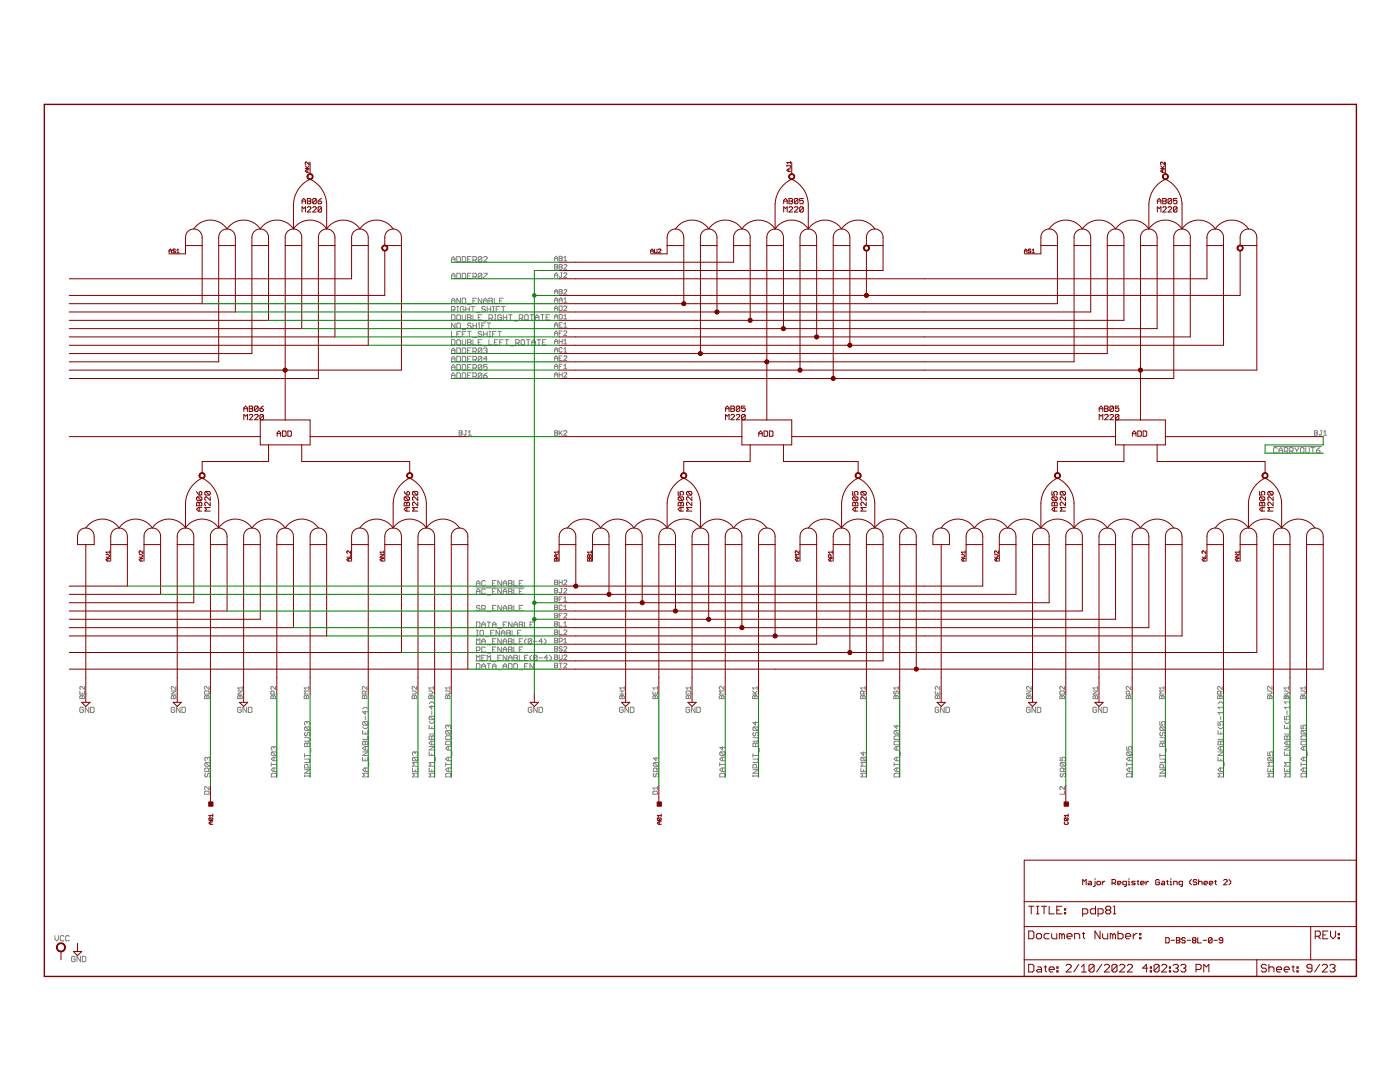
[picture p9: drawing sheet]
<svg xmlns="http://www.w3.org/2000/svg" width="279mm" height="216mm" viewBox="0 0 279 216" stroke-linecap="round" stroke-linejoin="round" font-family="sans-serif">
<g fill="none" stroke="#808080" stroke-width=".2">
<path d="M90.1 52.3v-.7l.4-.4 .3 .4v.7M90.1 55.6v-.7l.4-.4 .3 .4v.7M90.1 51.7h.7M90.1 55.1h.7M91.2 51.2h.5l.2 .2v.7l-.2 .2h-.5zM91.2 54.5h.5l.2 .2v.7l-.2 .2h-.5zM91.9 59.5v1.1l-.7-1.1v1.1M92.2 51.2h.6l.1 .2v.7l-.1 .2h-.6zM92.2 54.5h.6l.1 .2v.7l-.1 .2h-.6zM92.2 59.5h.6l.1 .2v.7l-.1 .2h-.6zM93.3 51.7h.4M93.3 55.1h.4"/>
<path d="M94 51.2h-.7v1.1h.7M94 54.5h-.7v1.1h.7M94.4 51.9h.5l.2-.2v-.3l-.2-.2h-.5v1.1M94.4 55.2h.5l.2-.1v-.4l-.2-.2h-.5v1.1M94.7 51.9l.4 .4M94.7 55.2l.4 .4M95.1 59.5h-.7v1.1h.7M96.2 51.4v.7l-.2 .2h-.4l-.2-.2M96.2 54.7v.7l-.2 .2h-.4l-.2-.2M96.2 59.5v1.1l-.8-1.1v1.1M96.2 51.4l-.2-.2h-.4l-.2 .2v.7M96.2 54.7l-.2-.2h-.4l-.2 .2v.7"/>
<path d="M96.2 51.4l-.8 .7M96.2 54.7l-.8 .7M96.5 51.4l.2-.2h.3l.2 .2v.2l-.7 .7h.7M96.5 54.5h.7v.2l-.7 .7v.2M97.6 59.5h.5l.2 .2-.2 .3 .2 .4-.2 .2h-.5zM98.7 59.5v1.1h.7M100.4 59.5h-.7v1.1h.7M110.7 52v-.6l.3-.3 .3 .3v.6M110.7 52.8h.4l.2 .1-.2 .3 .2 .4-.2 .1h-.4zM110.7 55.4v-.7l.3-.3 .3 .3v.7M110.7 58.7v-.6l.3-.3 .3 .3v.6M110.7 59.9h.6"/>
<path d="M110.7 51.6h.6M110.7 58.2h.6M110.7 54.9h.6M110.7 53.2h.4M111.6 51.1h.5l.1 .2-.1 .3 .1 .3-.1 .1h-.5zM111.6 52.8h.5l.1 .1-.1 .3 .1 .4-.1 .1h-.5zM111.6 57.8h.5l.1 .1-.1 .3 .1 .3-.1 .2h-.5zM111.6 59.9h.6M111.6 51.6h.5M111.6 58.2h.5M111.6 53.2h.5M111.9 54.4h.3"/>
<path d="M112.1 54.4v.8l-.2 .2-.3-.2M112.5 52.9l.2-.1 .4 .1-.6 .8h.6M112.5 54.6l.2-.2 .4 .2-.6 .8h.6M112.5 57.9l.2-.1 .4 .1-.6 .8h.6M112.5 51.4l.3-.3v.9M112.5 59.7l.3-.3v.9M112.5 52h.6M90.1 60.6v-.8l.4-.3 .3 .3v.8M90.1 61.8h.5l.2-.1v-.4l-.2-.1h-.5v1M90.1 62.8h.5l.2 .2v.7l-.2 .2h-.5zM90.1 66.1v1.1h.7M90.1 67.8h.5l.2 .1v.8l-.2 .1h-.5z"/>
<path d="M90.1 70.5v-.7l.4-.4 .3 .4v.7M90.1 72.2v-.8l.4-.3 .3 .3v.8M90.1 73.8v-.7l.4-.4 .3 .4v.7M90.1 75.5v-.7l.4-.4 .3 .4v.7M90.1 60h.7M90.1 70h.7M90.1 71.6h.7M90.1 73.3h.7M90.1 74.9h.7M90.5 61.8l.3 .4M90.8 64.5v1l-.7-1v1M91.2 64.6l.2-.1h.3l.2 .1v.7l-.2 .2h-.3l-.2-.2z"/>
<path d="M91.2 63l.2-.2h.3l.2 .2v.7l-.2 .2h-.3l-.2-.2zM91.2 67.9l.2-.1h.3l.2 .1v.8l-.2 .1h-.3l-.2-.1zM91.2 69.4h.5l.2 .2v.7l-.2 .2h-.5zM91.2 71.1h.5l.2 .2v.7l-.2 .2h-.5zM91.2 72.7h.5l.2 .2v.7l-.2 .2h-.5zM91.2 74.4h.5l.2 .2v.7l-.2 .2h-.5zM91.2 61.2h.3M91.2 62.2h.3M91.2 66.7h.3M91.4 61.2v1M91.9 66.1h-.7v1.1h.7M92.2 62.8v.9l.2 .2h.4l.1-.2v-.9"/>
<path d="M92.2 67.8v.9l.2 .1h.4l.1-.1v-.9M92.2 69.4h.6l.1 .2v.7l-.1 .2h-.6zM92.2 71.1h.6l.1 .2v.7l-.1 .2h-.6zM92.2 72.7h.6l.1 .2v.7l-.1 .2h-.6zM92.2 74.4h.6l.1 .2v.7l-.1 .2h-.6zM92.2 65.7h.7M92.2 66.7h.4M92.6 61.3l-.2-.1h-.3l-.2 .1v.7l.2 .2h.3l.2-.2v-.3h-.4M92.9 66.1h-.7v1.1M93 61.2v1M93 61.7h.7M93.3 62.8h.5l.2 .2-.2 .3 .2 .4-.2 .2h-.5z"/>
<path d="M93.3 67.8h.5l.2 .1-.2 .4 .2 .4-.2 .1h-.5zM93.3 60.7h.7M93.3 63.3h.5M93.3 66.1h.7M93.3 68.3h.5M93.3 70h.4M93.3 71.6h.4M93.3 73.3h.4M93.3 74.9h.4M93.7 61.2v1M93.7 66.1v1.1M94 64.6l-.2-.1h-.3l-.2 .1 .2 .4h.3l.2 .2-.2 .3h-.3l-.2-.2"/>
<path d="M94 69.4h-.7v1.1h.7M94 71.1h-.7v1.1h.7M94 72.7h-.7v1.1h.7M94 74.4h-.7v1.1h.7M94 61.2h.7M94.4 70.1h.5l.2-.1v-.4l-.2-.2h-.5v1.1M94.4 71.8h.5l.2-.2v-.3l-.2-.2h-.5v1.1M94.4 73.4h.5l.2-.1v-.4l-.2-.2h-.5v1.1M94.4 75.1h.5l.2-.2v-.3l-.2-.2h-.5v1.1M94.4 61.2v1M94.4 62.8v1.1h.7M94.4 64.5v1"/>
<path d="M94.4 67.8v1h.7M94.4 60h.3M94.4 65h.7M94.4 67.4h.7M94.7 70.1l.4 .4M94.7 71.8l.4 .4M94.7 73.4l.4 .4M94.7 75.1l.4 .4M95.1 64.5v1M95.1 62.4h.7M95.4 63.3h.4M95.4 64.5h.4"/>
<path d="M95.4 65.5h.4M95.4 68.3h.4M95.6 64.5v1M96.2 66.3l-.2-.2h-.4l-.2 .2 .2 .4h.4l.2 .1-.2 .4h-.4l-.2-.2M96.2 69.6v.7l-.2 .2h-.4l-.2-.2M96.2 71.3v.7l-.2 .2h-.4l-.2-.2M96.2 72.9v.7l-.2 .2h-.4l-.2-.2M96.2 74.6v.7l-.2 .2h-.4l-.2-.2M96.2 62.8h-.8v1.1h.8M96.2 67.8h-.8v1h.8M96.2 69.6l-.2-.2h-.4l-.2 .2v.7M96.2 71.3l-.2-.2h-.4l-.2 .2v.7"/>
<path d="M96.2 72.9l-.2-.2h-.4l-.2 .2v.7M96.2 74.6l-.2-.2h-.4l-.2 .2v.7M96.2 65h.3M96.2 69.6l-.8 .7M96.2 71.3l-.8 .7M96.2 72.9l-.8 .7M96.2 74.6l-.8 .7M96.5 60.6v-.8l.4-.3 .3 .3v.8M96.5 69.6l.2-.2h.3l.2 .2-.2 .4M96.5 74.9h.5l.2 .4-.2 .2h-.3l-.2-.2zM96.5 60h.7M96.5 66.1v1.1"/>
<path d="M96.5 64.1h.7M96.5 66.7h.7M96.5 69h.7M96.9 61.3l-.2-.1h-.4l-.1 .1 .1 .4h.4l.2 .1-.2 .4h-.4l-.1-.2M96.9 64.5h-.7v1M96.9 70h.1M97 70l.2 .1-.2 .4h-.3l-.2-.2M97.2 61.2v1M97.2 66.1v1.1M97.2 72.7h-.7v.6l.4-.2 .3 .2v.3l-.2 .2h-.3l-.2-.2M97.2 61.7h.7M97.2 64.5h.7"/>
<path d="M97.2 71.6h-.7l.5-.5v1.1M97.2 74.4l-.7 .5M97.6 63.5h.5l.2-.2v-.3l-.2-.2h-.5v1.1M97.6 60h.5M97.6 64.5v1M97.6 67.8v1h.7M97.6 67.2h.3M97.6 66.1h.3M97.8 66.1v1.1M97.9 61.2v1M97.9 63.5l.4 .4M98.3 61.2h.4"/>
<path d="M98.3 62.2h.4M98.3 66.7h.4M98.5 61.2v1M98.7 63.9h.3M98.7 62.8h.3M98.7 68.3h.3M98.8 62.8v1.1M99 66.1h-.7v1.1M99 61.7h.4M99.4 67.8h-.7v1h.7M99.4 66.1h.7M99.7 60h.4"/>
<path d="M99.7 66.1v1.1M99.7 61.2h-.7v1M99.7 68.3h.4M100.1 63l-.2-.2h-.4l-.1 .2v.7l.1 .2h.4l.2-.2v-.4h-.4M100.1 61.2h.7M100.4 61.2v1M100.4 62.8v1.1M100.4 67.8h-.7v1M100.4 63.3h.7M100.8 67.8h.7M101.1 62.8v1.1M101.1 67.8v1"/>
<path d="M101.5 62.8h.7M101.9 62.8v1.1M101.9 69h.7M102.6 64.1h.7M102.9 68.5h.6l.1-.2v-.4l-.1-.1h-.6v1M103.3 68.5l.3 .3M103.6 63.5h.6l.2-.2v-.3l-.2-.2h-.6v1.1M104 67.9l.2-.1h.3l.2 .1v.8l-.2 .1h-.3l-.2-.1zM104 63.5l.4 .4M104.7 63l.2-.2h.3l.2 .2v.7l-.2 .2h-.3l-.2-.2zM105.1 67.8h.7M105.4 67.8v1"/>
<path d="M105.8 62.8h.7M106.1 62.8v1.1M106.1 68.8v-.7l.4-.3 .3 .3v.7M106.1 68.3h.7M106.8 63.9v-.7l.4-.4 .3 .4v.7M106.8 63.3h.7M107.2 67.8h.7M107.5 67.8v1M107.9 62.8h.7M108.3 62.8v1.1M108.3 68.3h.3M109 67.8h-.7v1h.7"/>
<path d="M109 63.3h.3M109.7 62.8h-.7v1.1h.7M110.7 60.3v-.6l.3-.3 .3 .3v.6M110.7 62v-.6l.3-.3 .3 .3v.6M110.7 63.6v-.6l.3-.3 .3 .3v.6M110.7 65.3v-.6l.3-.3 .3 .3v.6M110.7 67v-.6l.3-.4 .3 .4v.6M110.7 68.6v-.6l.3-.3 .3 .3v.6M110.7 70.3v-.6l.3-.3 .3 .3v.6M110.7 71.9v-.6l.3-.3 .3 .3v.6M110.7 73.6v-.6l.3-.3 .3 .3v.6M110.7 75.2v-.6l.3-.3 .3 .3v.6"/>
<path d="M110.7 61.5h.6M110.7 63.2h.6M110.7 64.8h.6M110.7 66.5h.6M110.7 68.2h.6M110.7 74.8h.6M110.7 69.8h.6M110.7 71.5h.6M110.7 73.1h.6M111.6 60.3v-.6l.3-.3 .3 .3v.6M111.6 61.1h.5l.1 .1v.6l-.1 .2h-.5zM111.6 62.7h.5l.1 .2v.6l-.1 .1h-.5z"/>
<path d="M111.6 67.7v.9M111.6 74.3v.9M111.6 64.8h.3M111.6 66.5h.3M111.6 68.2h.6M111.6 74.8h.6M111.6 71.5h.3M111.6 73.1h.3M112.2 64.4h-.6v.9h.6M112.2 66h-.6v1M112.2 69.5l-.1-.1-.5 .1v.6l.2 .2 .4-.2M112.2 71h-.6v.9h.6"/>
<path d="M112.2 72.7h-.6v.9M112.2 67.7v.9M112.2 74.3v.9M112.5 61.2l.2-.1 .4 .1v.2l-.6 .6h.6M112.5 66.2l.2-.2 .4 .2v.2l-.6 .6h.6M112.5 71.2l.2-.2 .4 .2-.6 .7h.6M112.5 74.5l.2-.2 .4 .2-.6 .7h.6M112.5 63l.3-.3v.9M112.5 64.7l.3-.3v.9M112.5 68l.3-.3v.9M112.5 69.7l.3-.3v.9M112.5 73l.3-.3v.9"/>
<path d="M112.5 60.3h.6M112.5 63.6h.6M112.5 65.3h.6M112.5 68.6h.6M112.5 70.3h.6M112.5 73.6h.6M91.6 85.9h.5l.1 .2-.1 .3 .1 .3-.1 .1h-.5zM91.6 86.4h.5M92.8 85.9h.4M93 85.9v.8l-.2 .1-.3-.1M93.5 86.8h.6M93.5 86.2l.2-.3v.9"/>
<path d="M110.7 85.9h.4l.2 .2-.2 .3 .2 .3-.2 .1h-.4zM110.7 86.4h.4M111.6 85.9v.9M111.8 86.4l.4 .4M112.2 85.9l-.6 .6M112.5 86.1l.2-.2 .4 .2-.6 .7h.6M254.1 89.1h9.6M254.9 89.5l-.2-.2h-.3l-.2 .2v.7l.2 .2h.3l.2-.2M255.2 90.4v-.7l.4-.4 .3 .4v.7M255.2 89.9h.7M256.3 90h.5l.2-.1v-.4l-.2-.2h-.5v1.1M256.7 90l.3 .4"/>
<path d="M257.4 90h.5l.2-.1v-.4l-.2-.2h-.5v1.1M257.7 90l.4 .4M258.4 89.3l.4 .6M258.8 89.9v.5M259.2 89.3l-.4 .6M259.7 89.3h.4l.1 .2v.7l-.1 .2h-.4l-.2-.2v-.7zM260.6 89.3v.9l.2 .2h.3l.2-.2v-.9M261.7 89.3h.7M262 89.3v1.1M262.3 85.9h.5l.1 .2-.1 .3 .1 .3-.1 .1h-.5zM262.3 86.4h.5M262.7 89.9h.5l.2 .3-.2 .2h-.3l-.2-.2z"/>
<path d="M263.4 89.3l-.7 .6M263.5 85.9h.3M263.7 85.9v.8l-.2 .1-.3-.1M264.2 86.8h.6M264.2 86.2l.3-.3v.9M95 117.3h9.6M95.1 116.9v-.7l.3-.4 .4 .4v.7M95.1 118.6v-.7l.3-.4 .4 .4v.7M95.1 116.4h.7M95.1 118h.7M96.9 116l-.2-.2h-.4l-.2 .2v.7l.2 .2h.4l.2-.2M96.9 117.7l-.2-.2h-.4l-.2 .2v.7l.2 .2h.4l.2-.2"/>
<path d="M97.2 117.1h.7M97.2 118.7h.7M98.3 116.4h.3M98.3 118h.3M99 115.8h-.7v1.1h.7M99 117.5h-.7v1.1h.7M100.1 115.8v1.1l-.7-1.1v1.1M100.1 117.5v1.1l-.7-1.1v1.1M100.4 118.6v-.7l.4-.4 .3 .4v.7M100.4 116.4h.7M100.4 116.9v-.7l.4-.4 .3 .4v.7M100.4 118h.7"/>
<path d="M101.5 116.4h.5M101.5 115.8h.5l.2 .2-.2 .4 .2 .3-.2 .2h-.5zM101.5 117.5h.5l.2 .2-.2 .3 .2 .4-.2 .2h-.5zM101.5 118h.5M102.6 115.8v1.1h.7M102.6 117.5v1.1h.7M103.6 116.4h.4M103.6 118h.4M104.3 115.8h-.7v1.1h.7M104.3 117.5h-.7v1.1h.7M110.7 115.8h.4l.2 .1-.2 .3 .2 .3-.2 .2h-.4zM110.7 117.4h.4l.2 .2-.2 .3 .2 .3-.2 .1h-.4z"/>
<path d="M110.7 119.1h.4l.2 .1-.2 .3 .2 .3-.2 .2h-.4zM110.7 116.2h.4M110.7 117.9h.4M110.7 119.5h.4M111.6 116.2h.6M111.6 115.8v.9M111.6 119.5h.3M111.9 117.4h.3M112.1 117.4v.8l-.2 .1-.3-.1M112.2 119.1h-.6v.9M112.2 115.8v.9M112.5 115.9l.2-.1 .4 .1-.6 .8h.6"/>
<path d="M112.5 117.6l.2-.2h.3l.1 .2-.6 .7h.6M112.5 120h.6M112.5 119.4l.3-.3v.9M15.9 137.9v.6h1v-.6M15.9 139l.2-.2 .3 .2 .3-.2 .2 .2v.4h-1zM16.4 138.2v.3M16.4 139v.4M16.9 137v.6l-.6-.6-.4 .1v.3l.2 .2M34.2 137.9h.9l-.9 .6h.9M34.3 138.8l.3 .2 .3-.2 .2 .2v.4h-.9v-.4zM34.6 139v.4M35.1 137v.6l-.6-.6-.3 .1 .1 .5"/>
<path d="M40.8 138l.2-.1h.6l.1 .1v.5h-.9zM41 138.8l.3 .2 .3-.2 .1 .2v.4h-.9v-.4zM41.3 139v.4M41.7 137v.6l-.6-.6-.3 .1 .2 .5M47.4 137.9h.9l-.9 .6h.9M47.6 138.8l.3 .2 .3-.2 .1 .2v.4h-.9v-.4zM47.9 139v.4M48.3 137v.6M48.3 137.3h-.9l.3 .3M54.1 139l.1-.2 .3 .2 .3-.2 .2 .2v.4h-.9zM54.5 139v.4M54.7 138.5v-.5l-.2-.1-.4 .1v.5h.9"/>
<path d="M55 137v.6l-.6-.6-.3 .1v.3l.1 .2M60.9 138.8l.3 .2 .2-.2 .2 .2v.4h-.9v-.4zM61.2 139v.4M61.6 137.9h-.9l.3 .3-.3 .3h.9M61.6 137.3h-.9l.3 .3M61.6 137v.6M72.5 138.8l.2 .2 .4-.2 .1 .2v.4h-.9v-.4zM72.7 139v.4M72.9 138.5v-.5l-.4-.1-.2 .1v.5h.9M73.2 137v.6l-.6-.6-.3 .1 .2 .5M73.2 137.9l-.3 .3M82.2 139l.2-.2 .3 .2 .3-.2 .1 .2v.4h-.9z"/>
<path d="M82.2 137.9h.6l.3 .3-.3 .3h-.6M82.7 139v.4M83.1 137v.6l-.6-.6-.3 .1v.3l.2 .2M85.6 137.9h.6l.3 .3-.3 .3h-.6M85.7 138.8l.3 .2 .3-.2 .2 .2v.4h-.9v-.4zM86 139v.4M86.5 137.3h-.9l.3 .3M86.5 137v.6M88.9 137.9h.7l.2 .1v.3l-.2 .2h-.7M89 138.8l.3 .2 .3-.2 .2 .2v.4h-.9v-.4zM89.3 139v.4M89.8 137.3h-.9l.3 .3"/>
<path d="M89.8 137v.6M95.1 124.1h.5l.2 .2v.7l-.2 .2h-.5zM95.1 128.5v-1.1l.3 .4 .4-.4v1.1M95.1 129.8h.5l.2-.2v-.3l-.2-.2h-.5v1.1M95.1 131.8v-1.1l.3 .4 .4-.4v1.1M95.1 132.4h.5l.2 .2v.7l-.2 .2h-.5zM95.1 126.9h.3M95.1 125.8h.3M95.2 125.8v1.1M95.8 121l-.2-.2h-.4l-.1 .4 .1 .1h.4l.2 .4-.2 .2h-.4l-.1-.2M96 125.8h.3l.2 .2v.7l-.2 .2h-.3l-.2-.2v-.7zM96.1 128h.8"/>
<path d="M96.1 121.5h.6l.2-.2v-.3l-.2-.2h-.6v1.1M96.1 125.2v-.7l.4-.4 .4 .4v.7M96.1 128.5v-.7l.4-.4 .4 .4v.7M96.1 133.5v-.7l.4-.4 .4 .4v.7M96.1 131.3h.4M96.1 132.9h.8M96.1 124.7h.8M96.5 121.5l.4 .4M96.9 129.3l-.2-.2h-.4l-.2 .2v.7l.2 .2h.4l.2-.2M96.9 130.7h-.8v1.1h.8M96.9 127h.7M97.2 131.8v-1.1l.4 .4 .3-.4v1.1"/>
<path d="M97.2 128.7h.7M97.2 132.4h.7M97.2 124.1h.7M97.2 122h.7M97.2 130.3h.7M97.6 124.1v1.1M97.6 132.4v1.1M97.9 126.3h.4M98.3 128h.3M98.3 125.2v-.7l.3-.4 .4 .4v.7M98.3 133.5v-.7l.3-.4 .4 .4v.7M98.3 132h.7"/>
<path d="M98.3 132.9h.7M98.3 124.7h.7M98.3 121.3h.3M98.3 129.6h.3M98.6 125.8h-.7v1.1h.7M99 120.8h-.7v1.1h.7M99 127.4h-.7v1.1h.7M99 129.1h-.7v1.1h.7M99.4 131.3h.3M99.4 133.6h.7M99.4 125.4h.7M99.7 125.8v1.1l-.7-1.1v1.1"/>
<path d="M100.1 120.8v1.1l-.7-1.1v1.1M100.1 127.4v1.1l-.7-1.1v1.1M100.1 129.1v1.1l-.7-1.1v1.1M100.1 130.7h-.7v1.1h.7M100.1 126.9v-.8l.3-.3 .4 .3v.8M100.1 126.3h.7M100.4 128h.7M100.4 121.9v-.7l.4-.4 .3 .4v.7M100.4 128.5v-.7l.4-.4 .3 .4v.7M100.4 130.2v-.7l.4-.4 .3 .4v.7M100.4 133.5v-.7l.4-.4 .3 .4v.7M100.4 132.9h.7"/>
<path d="M100.4 124.7h.4M100.4 121.3h.7M100.4 129.6h.7M101.1 124.1h-.7v1.1h.7M101.1 130.7v1.1l-.7-1.1v1.1M101.1 125.8h.6l.1 .2-.1 .3 .1 .4-.1 .2h-.6zM101.1 126.3h.6M101.5 128h.5M101.5 120.8h.5l.2 .2-.2 .3 .2 .4-.2 .2h-.5zM101.5 127.4h.5l.2 .2-.2 .4 .2 .3-.2 .2h-.5zM101.5 129.1h.5l.2 .2-.2 .3 .2 .4-.2 .2h-.5zM101.5 131.8v-.7l.3-.4 .4 .4v.7"/>
<path d="M101.5 132.4h.5l.2 .2v.7l-.2 .2h-.5zM101.5 131.3h.7M101.5 121.3h.5M101.5 129.6h.5M102.2 124.1v1.1l-.7-1.1v1.1M102.2 125.8v1.1h.7M102.6 125.2v-.7l.3-.4 .4 .4v.7M102.6 120.8v1.1h.7M102.6 127.4v1.1h.7M102.6 129.1v1.1h.7M102.6 130.7h.5l.2 .2-.2 .4 .2 .3-.2 .2h-.5zM102.6 132.4h.5l.2 .2v.7l-.2 .2h-.5z"/>
<path d="M102.6 131.3h.5M102.6 124.7h.7M103.3 126.3h.3M103.6 128h.4M103.6 124.1h.6l.1 .2-.1 .4 .1 .3-.1 .2h-.6zM103.6 130.7v1.1h.7M103.6 133.6h.7M103.6 124.7h.6M103.6 121.3h.4M103.6 129.6h.4M104 125.8h-.7v1.1h.7M104.3 120.8h-.7v1.1h.7"/>
<path d="M104.3 127.4h-.7v1.1h.7M104.3 129.1h-.7v1.1h.7M104.7 131.3h.4M104.7 124.1v1.1h.7M104.7 132.9h.4M105.1 127.4l-.4 .4v.3l.4 .4M105.4 130.7h-.7v1.1h.7M105.4 132.4h-.7v1.1h.7M105.8 124.7h.3M106.1 127.6l-.2-.2h-.3l-.2 .2v.7M106.1 127.6l-.7 .7M106.1 130.7l-.3 .4v.4l.3 .3"/>
<path d="M106.1 127.6v.7l-.2 .2h-.3l-.2-.2M106.5 128h.7M106.5 124.1h-.7v1.1h.7M106.5 132.4v1.1l-.7-1.1v1.1M107.2 130.9l-.2-.2h-.3l-.2 .2v.7M107.2 130.9v.7l-.2 .2h-.3l-.2-.2M107.2 130.9l-.7 .7M107.5 131.3h.7M108.2 128h-.7l.6-.6v1.1M108.6 127.4l.4 .4v.3l-.4 .4M109.3 131.3h-.7l.5-.6v1.1M109.7 130.7l.3 .4v.4l-.3 .3"/>
<path d="M110.7 129h.4l.2 .2-.2 .3 .2 .3-.2 .1h-.4zM110.7 120.7h.4l.2 .2-.2 .3 .2 .3-.2 .1h-.4zM110.7 122.4h.4l.2 .1-.2 .4 .2 .2-.2 .2h-.4zM110.7 124.1h.4l.2 .1-.2 .3 .2 .3-.2 .2h-.4zM110.7 125.7h.4l.2 .2-.2 .3 .2 .3-.2 .1h-.4zM110.7 127.4h.4l.2 .1-.2 .3 .2 .3-.2 .2h-.4zM110.7 130.7h.4l.2 .1-.2 .3 .2 .3-.2 .2h-.4zM110.7 132.3h.4l.2 .2-.2 .3 .2 .3-.2 .1h-.4zM110.7 121.2h.4M110.7 122.9h.4M110.7 124.5h.4M110.7 126.2h.4"/>
<path d="M110.7 127.8h.4M110.7 129.5h.4M110.7 131.1h.4M110.7 132.8h.4M111.6 124.1v.9h.6M111.6 125.7v.9h.6M111.6 128h.5l.1-.2-.1-.4h-.5v.9M111.6 130.7v.7l.2 .2 .4-.2v-.7M111.6 122.9h.3M111.6 132.3h.6M111.9 132.3v.9M112.2 120.9l-.1-.2-.5 .2v.6l.2 .1 .4-.1"/>
<path d="M112.2 122.4h-.6v.9M112.2 129.2l-.1-.2h-.3l-.2 .2 .2 .3 .4 .1-.1 .3h-.3l-.2-.1M112.5 122.5l.2-.1 .4 .1v.2l-.6 .6h.6M112.5 125.9l.2-.2 .4 .2-.6 .7h.6M112.5 129.2l.2-.2h.3l.1 .2-.6 .7h.6M112.5 130.8l.2-.1 .4 .1-.6 .8h.6M112.5 132.5l.2-.2 .4 .2-.6 .7h.6M112.5 121l.3-.3v.9M112.5 124.4l.3-.3v.9M112.5 127.7l.3-.3v.9M112.5 121.6h.6M112.5 125h.6"/>
<path d="M112.5 128.3h.6M123.7 138.5h.9M123.7 137.9h.9M123.8 138.8l.3 .2 .3-.2 .2 .2v.4h-.9v-.4zM124.1 137.9v.6M124.1 139v.4M124.6 137.3h-.9l.3 .3M124.6 137v.6M130.3 137.9v.6h.9v-.6M130.5 138.8l.3 .2 .3-.2 .1 .2v.4h-.9v-.4zM130.8 138.2v.3M130.8 139v.4"/>
<path d="M131.2 137.3h-.9l.3 .3M131.2 137v.6M137.1 137.9h.6l.1 .1v.5h-.9v-.5zM137.1 138.8l.3 .2 .3-.2 .1 .2v.4h-.9v-.4zM137.4 139v.4M137.8 137.3h-.9l.3 .3M137.8 137v.6M143.6 139l.1-.2 .3 .2 .3-.2 .2 .2v.4h-.9zM144 139v.4M144.5 137.9h-.9l.3 .3-.3 .3h.9M144.5 137v.6l-.6-.6-.3 .1v.3l.1 .2M150.2 138.5h.9"/>
<path d="M150.2 137.9l.6 .6M150.3 138.8l.3 .2 .4-.2 .1 .2v.4h-.9v-.4zM150.6 139v.4M151.1 137.3h-.9l.3 .3M151.1 137v.6M151.1 137.9l-.5 .4M171.7 139l.2-.2 .3 .2 .3-.2 .2 .2v.4h-1zM172.2 139v.4M172.3 138.5v-.5l-.1-.1-.5 .1v.5h1M172.7 137.3h-1l.3 .3M172.7 137v.6M172.7 137.9l-.4 .3"/>
<path d="M178.5 138.8l.3 .2 .3-.2 .2 .2v.4h-.9v-.4zM178.5 137.9l-.1 .4 .3 .2 .1-.5 .3-.1 .2 .1-.2 .5M178.8 139v.4M179.3 137.3h-.9l.3 .3M179.3 137v.6M186.6 137.9v.6h1v-.6M186.8 138.8l.3 .2 .3-.2 .2 .2v.4h-1v-.4zM187.1 138.2v.3M187.1 139v.4M187.6 137v.6l-.6-.6-.4 .1 .2 .5M204.9 139l.1-.2 .3 .2 .3-.2 .2 .2v.4h-.9zM204.9 137.9h.9l-.9 .6h.9"/>
<path d="M205.3 139v.4M205.8 137v.6l-.6-.6-.3 .1v.3l.1 .2M211.5 138l.2-.1h.6l.1 .1v.5h-.9zM211.7 138.8l.3 .2 .3-.2 .1 .2v.4h-.9v-.4zM212 139v.4M212.4 137v.6l-.6-.6-.3 .1 .2 .5M218.1 137.9h1l-1 .6h1M218.3 138.8l.3 .2 .3-.2 .2 .2v.4h-1v-.4zM218.6 139v.4M219.1 137.3h-1l.3 .3M219.1 137v.6M224.9 138.8l.3 .2 .3-.2 .2 .2v.4h-.9v-.4z"/>
<path d="M225.2 139v.4M225.4 138.5v-.5l-.5-.1-.1 .1v.5h.9M225.7 137v.6l-.6-.6-.3 .1 .1 .5M231.5 138.8l.4 .2 .3-.2 .1 .2v.4h-.9v-.4zM231.9 139v.4M232.3 137.9h-.9l.3 .3-.3 .3h.9M232.3 137.3h-.9l.3 .3M232.3 137v.6M243.1 138.8l.4 .2 .3-.2 .1 .2v.4h-.9v-.4zM243.5 139v.4M243.6 138.5v-.5l-.5-.1-.1 .1v.5h.9M243.9 137v.6l-.6-.6-.3 .1 .1 .5"/>
<path d="M243.9 137.9l-.3 .3M252.9 137.9h.7l.3 .3-.3 .3h-.7M253.1 138.8l.3 .2 .3-.2 .2 .2v.4h-1v-.4zM253.4 139v.4M253.9 137v.6l-.7-.6-.3 .1 .2 .5M256.3 137.9h.6l.3 .3-.3 .3h-.6M256.3 139.3l.4-.3h.3l.4 .3M256.4 138.8l.3 .2 .3-.2 .2 .2v.4h-.9v-.4zM256.7 139v.4M257.2 137.3h-.9l.3 .3M257.2 137v.6M257.4 139.7v.7"/>
<path d="M259.6 137.9h.7l.2 .1-.2 .5h-.7M259.7 138.8l.3 .2 .3-.2 .2 .2v.4h-.9v-.4zM260 139v.4M260.5 137.3h-.9l.3 .3M260.5 137v.6M16.7 141.3l-.2-.2h-.4l-.2 .2v.7l.2 .2h.4l.2-.2v-.4h-.4M17.7 141.1v1.1l-.7-1.1v1.1M18.1 141.1h.5l.2 .2v.7l-.2 .2h-.5zM34.9 141.3l-.2-.2h-.3l-.2 .2v.7l.2 .2h.3l.2-.2v-.4h-.4M35.9 141.1v1.1l-.7-1.1v1.1M36.3 141.1h.5l.2 .2v.7l-.2 .2h-.5zM41 157.9h.6l.1 .1v.5h-.9v-.5z"/>
<path d="M41.1 154.3l-.2 .2v.3l.2 .2 .3-.2v-.3l.2-.2 .4 .2v.3l-.2 .2M41.1 152.2l-.2 .2v.3l.2 .2h.7M41.1 152.2h.7l.2 .2v.3l-.2 .2M41.1 152.2l.7 .7M41.4 151.3l-.2-.2-.3 .2v.3l.2 .2M41.4 151.3l.2-.2 .4 .2v.3l-.2 .2M41.4 151.3v.1M41.6 153.9v-.5l-.2-.2h-.3l-.2 .2v.5h1.1M41.7 157v.6l-.6-.6-.3 .1 .2 .5M42 153.2l-.4 .4M48.1 141.3l-.1-.2h-.4l-.2 .2v.7l.2 .2h.4l.1-.2v-.4h-.3M49.2 141.1v1.1l-.7-1.1v1.1"/>
<path d="M49.6 141.1h.5l.2 .2v.7l-.2 .2h-.5zM54.1 154.5l.2-.2h.7l.2 .2v.5h-1.1zM54.1 152.5h1.1M54.1 152.2v.7M54.3 150l-.2 .2v.4l.2 .1h.7M54.3 150h.7l.2 .2v.4l-.2 .1M54.3 150l.7 .7M54.7 149.1v.2M54.7 151.1v.7M54.7 153.2v.7M54.7 149.1l-.2-.1-.4 .1v.4l.2 .2M54.7 149.1l.1-.1 .4 .1v.4l-.2 .2"/>
<path d="M55.2 153.2h-.7l-.4 .4 .4 .3h.7M55.2 151.1h-.7l-.4 .3 .4 .4h.7M60.8 153.6h1l-1 .7h1M60.8 151.5h.9l.1 .1v.4l-.1 .2h-.9M60.8 150.7h1M60.8 148.4l.1-.1 .4 .1 .4-.1 .1 .1v.6h-1zM60.8 147.2h.9l.1 .2v.3l-.1 .2h-.9M60.8 154.8h1M60.8 150.4v.7M60.8 154.7v.3M60.9 146.1l-.1 .2v.3l.1 .2h.2l.2-.2v-.3l.4-.2 .1 .2v.3l-.1 .2M60.9 145.1l-.1 .1v.4l.1 .2h.8"/>
<path d="M60.9 145.1h.8l.1 .1v.4l-.1 .2M60.9 145.1l.8 .7M61.3 144.2l-.2-.2-.3 .2v.3l.1 .2M61.3 144.2l.2-.2 .3 .2v.3l-.1 .2M61.3 144.2v.1M61.3 148.4v.6M61.5 153.2v-.5l-.2-.2h-.4l-.1 .2v.5h1M61.8 154.7v.3M62 149.3v.7M72.4 150h1l-1 .7h1M72.4 145.8v.7h1v-.7M72.4 145.1l.3 .3h.4l.3-.3"/>
<path d="M72.4 151.1v.7h1v-.7M72.4 141.5l.3-.4h.4l.3 .4M72.5 147.9l.4 .2 .4-.2 .1 .2v.5h-1v-.5zM72.5 144l-.1 .2v.3l.1 .2h.8M72.5 144h.8l.1 .2v.3l-.1 .2M72.5 144l.8 .7M72.9 141.8v.8l-.5-.6h1M72.9 142.9v.7M72.9 146.1v.4M72.9 148.1v.5M72.9 149v.7M72.9 151.4v.4"/>
<path d="M72.9 153.2v.7M73.4 154.3h-1l.3 .4-.3 .3h1M73.4 153.2h-.7l-.3 .4 .3 .3h.7M73.4 149h-.7l-.3 .3 .3 .4h.7M73.4 146.8v.7h-1M73.6 152.2v.7M82.3 153.2v.7h1.1v-.7M82.5 151.1l-.2 .2v.3l.2 .2h.7M82.5 151.1h.7l.2 .2v.3l-.2 .2M82.5 151.1l.7 .7M82.8 150.2l-.1-.2-.4 .2v.4l.2 .1M82.8 150.2l.2-.2 .4 .2v.4l-.2 .1"/>
<path d="M82.8 150.2v.2M82.8 153.6v.3M83.4 154.3h-1.1l.4 .4-.4 .3h1.1M83.4 152.2h-1.1l.4 .3-.4 .4h1.1M85.6 144l.4 .3h.3l.4-.3M85.6 144.7v.7h1.1v-.7M85.6 147l.2-.2 .4 .2 .3-.2 .2 .2v.5h-1.1zM85.6 150v.7h1.1v-.7M85.6 153.2v.7h1.1v-.7M85.6 149h1.1l-1.1 .7h1.1M85.6 140.4l.4-.3h.3l.4 .3M85.8 142.9l-.2 .2v.3l.2 .2h.7"/>
<path d="M85.8 142.9h.7l.2 .2v.3l-.2 .2M85.8 142.9l.7 .7M86.2 140.8v.7l-.6-.6h1.1M86.2 141.8v.8M86.2 145.1v.3M86.2 147v.5M86.2 147.9v.7M86.2 150.4v.3M86.2 153.6v.3M86.7 154.3h-1.1l.4 .4-.4 .3h1.1M86.7 145.8v.7h-1.1M86.7 152.2h-1.1l.4 .3-.4 .4h1.1"/>
<path d="M86.7 147.9h-.7l-.4 .4 .4 .3h.7M86.9 151.1v.7M88.9 154.5l.2-.2h.7l.2 .2v.5h-1.1zM88.9 147l.2-.2h.7l.2 .2v.5h-1.1zM88.9 152.5h1.1M88.9 152.2v.7M89.1 147.9h.7l.2 .2v.5h-1.1v-.5zM89.1 145.8l-.2 .1v.4l.2 .2h.7M89.1 145.8h.7l.2 .1v.4l-.2 .2M89.1 145.8l.7 .7M89.5 144.9l-.2-.2-.4 .2v.3l.2 .2M89.5 144.9l.2-.2 .3 .2v.3l-.2 .2"/>
<path d="M89.5 144.9v.2M89.5 149v.7M89.5 151.1v.7M89.5 153.2v.7M90 153.2h-.7l-.4 .4 .4 .3h.7M90 149h-.7l-.4 .3 .4 .4h.7M90 151.1h-.7l-.4 .3 .4 .4h.7M90.2 150v.7M106.2 141.3l-.2-.2h-.4l-.2 .2v.7l.2 .2h.4l.2-.2v-.4h-.4M107.2 141.1v1.1l-.7-1.1v1.1M107.6 141.1h.5l.2 .2v.7l-.2 .2h-.5zM124.4 141.3l-.2-.2h-.4l-.1 .2v.7l.1 .2h.4l.2-.2v-.4h-.4"/>
<path d="M125.4 141.1v1.1l-.7-1.1v1.1M125.8 141.1h.5l.2 .2v.7l-.2 .2h-.5zM130.5 157.9h.6l.1 .1v.5h-.9v-.5zM130.6 154.3l-.2 .2v.3l.2 .2 .3-.2v-.3l.2-.2 .3 .2v.3l-.1 .2M130.6 152.2l-.2 .2v.3l.2 .2h.7M130.6 152.2h.7l.1 .2v.3l-.1 .2M130.6 152.2l.7 .7M130.9 151.1v.7l-.5-.5h1M131.1 153.9v-.5l-.2-.2h-.3l-.2 .2v.5h1M131.2 157v.6M131.2 157.2h-.9l.3 .4M131.4 153.2l-.3 .4"/>
<path d="M137.6 141.3l-.1-.2h-.4l-.2 .2v.7l.2 .2h.4l.1-.2v-.4h-.3M138.7 141.1v1.1l-.7-1.1v1.1M139.1 141.1h.5l.2 .2v.7l-.2 .2h-.5zM143.6 154.5l.2-.2h.7l.2 .2v.5h-1.1zM143.6 152.5h1.1M143.6 152.2v.7M143.8 150l-.2 .2v.4l.2 .1h.7M143.8 150h.7l.2 .2v.4l-.2 .1M143.8 150l.7 .7M144.2 149v.7l-.6-.6h1.1M144.2 151.1v.7M144.2 153.2v.7"/>
<path d="M144.7 151.1h-.7l-.4 .3 .4 .4h.7M144.7 153.2h-.7l-.4 .4 .4 .3h.7M150.3 151.5h.9l.1 .1v.4l-.1 .2h-.9M150.3 153.6h1l-1 .7h1M150.3 150.7h1M150.3 148.4l.1-.1 .4 .1 .4-.1 .1 .1v.6h-1zM150.3 147.2h.9l.1 .2v.3l-.1 .2h-.9M150.3 154.8h1M150.3 150.4v.7M150.3 154.7v.3M150.4 145.1h.8l.1 .1v.4l-.1 .2M150.4 146.1l-.1 .2v.3l.1 .2 .4-.2v-.3l.2-.2 .3 .2v.3l-.1 .2"/>
<path d="M150.4 145.1l-.1 .1v.4l.1 .2h.8M150.4 145.1l.8 .7M150.8 144v.7l-.5-.5h1M150.8 148.4v.6M151 153.2v-.5l-.2-.2h-.4l-.1 .2v.5h1M151.3 154.7v.3M151.5 149.3v.7M171.8 153.2v.7h1.1v-.7M172 151.1l-.2 .2v.3l.2 .2h.7M172 151.1h.7l.2 .2v.3l-.2 .2M172 151.1l.7 .7M172.3 150v.7l-.5-.5h1.1"/>
<path d="M172.3 153.6v.3M172.9 154.3h-1.1l.4 .4-.4 .3h1.1M172.9 152.2h-1.1l.4 .3-.4 .4h1.1M178.4 154.5l.2-.2h.7l.2 .2v.5h-1.1zM178.4 148.1l.2-.2h.7l.2 .2v.5h-1.1zM178.4 147l.2-.2h.7l.2 .2v.5h-1.1zM178.4 152.5h1.1M178.4 152.2v.7M178.6 145.8l-.2 .1v.4l.2 .2h.7M178.6 145.8h.7l.2 .1v.4l-.2 .2M178.6 145.8l.7 .7M179 144.7v.7l-.6-.5h1.1"/>
<path d="M179 149v.7M179 151.1v.7M179 153.2v.7M179.5 153.2h-.7l-.4 .4 .4 .3h.7M179.5 149h-.7l-.4 .3 .4 .4h.7M179.5 151.1h-.7l-.4 .3 .4 .4h.7M179.7 150v.7M187.3 141.3l-.1-.2h-.4l-.2 .2v.7l.2 .2h.4l.1-.2v-.4h-.3M188.4 141.1v1.1l-.7-1.1v1.1M188.8 141.1h.5l.2 .2v.7l-.2 .2h-.5zM205.6 141.3l-.2-.2h-.4l-.1 .2v.7l.1 .2h.4l.2-.2v-.4h-.4M206.7 141.1v1.1l-.7-1.1v1.1"/>
<path d="M207 141.1h.5l.2 .2v.7l-.2 .2h-.5zM211.6 151.1v.7h.5l-.2-.4 .2-.3h.4l.1 .2v.3l-.1 .2M211.8 154.3l-.2 .2v.3l.3 .2 .2-.2v-.3l.4-.2 .1 .2v.3l-.1 .2M211.8 152.2l-.2 .2v.3l.2 .2h.7M211.8 152.2h.7l.1 .2v.3l-.1 .2M211.8 152.2l.7 .7M212.3 153.9v-.5l-.2-.2h-.3l-.2 .2v.5h1M212.4 157v.6l-.6-.6-.3 .1 .2 .5M212.4 157.9v.6h-.9M212.6 153.2l-.3 .4M218.8 141.3l-.1-.2h-.4l-.2 .2v.7l.2 .2h.4l.1-.2v-.4h-.3M219.9 141.1v1.1l-.7-1.1v1.1"/>
<path d="M220.3 141.1h.5l.2 .2v.7l-.2 .2h-.5zM224.9 149v.7h.5l-.2-.4 .2-.3h.3l.2 .1v.4l-.2 .2M224.9 154.5l.1-.2h.7l.2 .2v.5h-1zM224.9 152.5h1M224.9 152.2v.7M225 150l-.1 .2v.4l.1 .1h.7M225 150h.7l.2 .2v.4l-.2 .1M225 150l.7 .7M225.4 151.1v.7M225.4 153.2v.7M225.9 153.2h-.7l-.3 .4 .3 .3h.7M225.9 151.1h-.7l-.3 .3 .3 .4h.7"/>
<path d="M231.5 153.6h1l-1 .7h1M231.5 151.5h.9l.1 .1v.4l-.1 .2h-.9M231.5 150.7h1M231.5 148.4l.1-.1 .4 .1 .4-.1 .1 .1v.6h-1zM231.5 147.2h.9l.1 .2v.3l-.1 .2h-.9M231.5 144v.7h.5l-.2-.4 .2-.3h.4l.1 .2v.3l-.1 .2M231.5 154.8h1M231.5 150.4v.7M231.5 154.7v.3M231.6 146.1l-.1 .2v.3l.1 .2 .4-.2v-.3l.2-.2 .3 .2v.3l-.1 .2M231.6 145.1l-.1 .1v.4l.1 .2h.8M231.6 145.1h.8l.1 .1v.4l-.1 .2"/>
<path d="M231.6 145.1l.8 .7M232 148.4v.6M232.2 153.2v-.5l-.2-.2h-.4l-.1 .2v.5h1M232.5 154.7v.3M232.7 149.3v.7M243.1 150h1l-1 .7h1M243.1 145.8v.7h1v-.7M243.1 145.1l.3 .3h.4l.3-.3M243.1 140.4l.3-.3h.4l.3 .3M243.1 151.1v.7h1v-.7M243.1 144v.7h.5l-.2-.4 .2-.3h.4l.1 .2v.3l-.1 .2M243.2 147.9l.4 .2 .4-.2 .1 .2v.5h-1v-.5z"/>
<path d="M243.6 142.9v.7M243.6 146.1v.4M243.6 148.1v.5M243.6 149v.7M243.6 151.4v.4M243.6 153.2v.7M244.1 142.2h-1l.3 .4M244.1 154.3h-1l.3 .4-.3 .3h1M244.1 153.2h-.7l-.3 .4 .3 .3h.7M244.1 149h-.7l-.3 .3 .3 .4h.7M244.1 146.8v.7h-1M244.1 141.1h-1l.3 .4"/>
<path d="M244.1 140.8v.7M244.1 141.8v.8M244.3 152.2v.7M253 153.2v.7h1.1v-.7M253 150v.7h.6l-.2-.3 .2-.4h.3l.2 .2v.4l-.2 .1M253.2 151.1l-.2 .2v.3l.2 .2h.7M253.2 151.1h.7l.2 .2v.3l-.2 .2M253.2 151.1l.7 .7M253.6 153.6v.3M254.1 154.3h-1.1l.4 .4-.4 .3h1.1M254.1 152.2h-1.1l.4 .3-.4 .4h1.1M256.3 142.9v.7h.6l-.2-.3 .2-.4h.3l.2 .2v.3l-.2 .2"/>
<path d="M256.3 153.2v.7h1.1v-.7M256.3 150v.7h1.1v-.7M256.3 149h1.1l-1.1 .7h1.1M256.3 147l.2-.2 .4 .2 .3-.2 .2 .2v.5h-1.1zM256.3 144.7v.7h1.1v-.7M256.3 144l.4 .3h.3l.4-.3M256.9 141.8v.8M256.9 145.1v.3M256.9 147v.5M256.9 147.9v.7M256.9 150.4v.3M256.9 153.6v.3"/>
<path d="M257.4 140.1h-1.1l.4 .3M257.4 154.3h-1.1l.4 .4-.4 .3h1.1M257.4 152.2h-1.1l.4 .3-.4 .4h1.1M257.4 147.9h-.7l-.4 .4 .4 .3h.7M257.4 145.8v.7h-1.1M257.4 141.1h-1.1l.4 .4M257.4 140.8v.7M257.6 151.1v.7M259.7 144.7v.7h.5l-.2-.3 .2-.4h.3l.2 .2v.3l-.2 .2M259.7 152.2v.7M259.7 152.5h1M259.8 154.3h.7l.2 .2v.5h-1v-.5z"/>
<path d="M259.8 147.9h.7l.2 .2v.5h-1v-.5zM259.8 146.8h.7l.2 .2v.5h-1v-.5zM259.8 145.8l-.1 .1v.4l.1 .2h.7M259.8 145.8h.7l.2 .1v.4l-.2 .2M259.8 145.8l.7 .7M260.2 149v.7M260.2 151.1v.7M260.2 153.2v.7M260.7 153.2h-.7l-.3 .4 .3 .3h.7M260.7 149h-.7l-.3 .3 .3 .4h.7M260.7 151.1h-.7l-.3 .3 .3 .4h.7M260.9 150v.7"/>
<path d="M11 186.7v.7l.3 .3 .4-.3v-.7M12.7 186.9l-.1-.2h-.4l-.2 .2v.7l.2 .1h.4l.1-.1M13.8 186.9l-.2-.2h-.3l-.2 .2v.7l.2 .1h.3l.2-.1M15 191l-.2-.2h-.3l-.2 .2v.7l.2 .2h.3l.2-.2v-.3h-.4M16.1 190.8v1.1l-.8-1.1v1.1M16.4 190.8h.6l.1 .2v.7l-.1 .2h-.6z"/>
</g>
<g fill="none" stroke="#800000" stroke-width=".2">
<path d="M60.9 33.1l.5 .5M60.9 33.6h.8M61.3 33.9v.5M61.3 39.6h.6l.1 .2-.1 .3 .1 .4-.1 .2h-.6zM61.7 33.9h-.5l-.3 .2 .3 .3h.5M61.7 33.1l-.4 .4M61.7 32.3v.6l-.5-.6-.3 .2 .1 .4M61.9 32.4v2.4M63.1 39.8l-.2-.2h-.3l-.2 .2v.7M63.1 39.8v.7l-.2 .2h-.3l-.2-.2M63.1 39.8l-.7 .7M64.2 39.6l-.7 .5"/>
<path d="M157 33.1h.7l.1 .1-.1 .3M157 32.9v.3M157.4 33.7v.5M157.5 39.6h.5l.2 .2-.2 .3 .2 .4-.2 .2h-.5zM157.8 33.7h-.5l-.3 .3 .3 .2h.5M157.8 32.2v.5M157.8 32.4h-.8l.3 .3M158 32.4v2.4M159.2 39.8l-.1-.2h-.4l-.2 .2v.7M159.2 39.8v.7l-.1 .2h-.4l-.2-.2M159.2 39.8l-.7 .7M160.3 39.6h-.7v.5l.5-.1 .2 .1v.4l-.2 .2h-.3l-.2-.2"/>
<path d="M231.6 33.6h.8M231.6 33.1l.5 .5M232 33.9v.5M232.1 39.6h.5l.1 .2-.1 .3 .1 .4-.1 .2h-.5zM232.4 33.9h-.5l-.3 .2 .3 .3h.5M232.4 32.3v.6l-.5-.6-.3 .2 .2 .4M232.4 33.1l-.4 .4M232.6 32.4v2.4M233.8 39.8l-.2-.2h-.3l-.2 .2v.7M233.8 39.8v.7l-.2 .2h-.3l-.2-.2M233.8 39.8l-.7 .7M234.9 39.6h-.7v.5l.5-.1 .2 .1v.4l-.2 .2h-.3l-.2-.2"/>
<path d="M33.7 50.5v-.5l.3-.3 .2 .3v.5M33.7 50.1h.5M35 49.8l-.4-.1-.1 .3 .4 .1 .1 .2-.1 .2-.4-.2M35.3 50.5h.5M35.3 50l.2-.3v.8M37 49h3.3M38.7 45.7a4 4 0 0 1 6.6 0M38.7 45.7a1.66 1.66 0 0 0-1.7 1.6v3.4h-3.3M38.7 45.7a1.66 1.66 0 0 1 1.6 1.6v13.3h-26.5M43.6 49h3.4M45.3 45.7a4 4 0 0 1 6.6 0M45.3 45.7a1.66 1.66 0 0 0-1.7 1.6v24.9h-29.8"/>
<path d="M45.3 45.7a1.66 1.66 0 0 1 1.7 1.6v15h-33.2M50.3 49h3.3M51.9 45.7a1.66 1.66 0 0 0-1.6 1.6v23.2h-36.5M51.9 45.7a1.66 1.66 0 0 1 1.7 1.6v16.6h-39.8M51.9 45.7a4 4 0 0 1 6.7 0M56.9 49h3.3M58.6 45.7a1.66 1.66 0 0 0-1.7 1.6v36.5M58.6 45.7a1.66 1.66 0 0 1 1.6 1.6v18.3h-46.4M58.6 45.7v-5a5.8 5.8 0 0 1 3.3-4.9 5.8 5.8 0 0 1 3.3 4.9v5M58.6 45.7a4 4 0 0 1 6.6 0M60.3 40.7v-.7l.3-.4 .4 .4v.7M60.3 42.3v-1l.3 .3 .4-.3v1"/>
<path d="M60.3 40.1h.7M61.3 40.1h.6M61.3 41.4l.2-.1h.4l.1 .1v.2l-.7 .7h.7M62.4 41.4l.2-.1h.3l.2 .1v.2l-.7 .7h.7M63.5 40.1h.5l.2 .4-.2 .2h-.4l-.1-.2zM63.5 49h3.3M64.2 41.4l-.2-.1h-.4l-.1 .1v.7M64.2 41.4v.7l-.2 .2h-.4l-.1-.2M64.2 41.4l-.7 .7M65.2 45.7a1.66 1.66 0 0 0-1.7 1.6v28.2h-49.7M65.2 45.7a1.66 1.66 0 0 1 1.6 1.6v19.9h-53M65.2 45.7a4 4 0 0 1 6.6 0"/>
<path d="M70.2 49h3.3M71.8 45.7a1.66 1.66 0 0 0-1.6 1.6v8.3h-56.4M71.8 45.7a1.66 1.66 0 0 1 1.7 1.6v21.6h-59.7M71.8 45.7a4 4 0 0 1 6.7 0M76.8 50v8.9h-63M78.5 45.7a1.66 1.66 0 0 0-1.7 1.6v1.7h3.3M78.5 45.7a1.66 1.66 0 0 1 1.6 1.6v26.6h-66.3M129.9 50.1h.5M129.9 50.5v-.5l.2-.3 .3 .3v.5M130.6 49.7v.6l.1 .2 .4-.2v-.6M131.4 49.8l.1-.1 .4 .1-.5 .7h.5M133.1 49h3.4"/>
<path d="M134.8 45.7a4 4 0 0 1 6.6 0M134.8 45.7a1.66 1.66 0 0 0-1.7 1.6v3.4h-3.3M134.8 45.7a1.66 1.66 0 0 1 1.7 1.6v13.3M139.8 49h3.3M141.4 45.7a4 4 0 0 1 6.7 0M141.4 45.7a1.63 1.63 0 0 0-1.6 1.6v23.2M141.4 45.7a1.66 1.66 0 0 1 1.7 1.6v15M146.4 49h3.3M148.1 45.7a1.66 1.66 0 0 0-1.7 1.6v5h-34.8M148.1 45.7a1.66 1.66 0 0 1 1.6 1.6v16.6M148.1 45.7a4 4 0 0 1 6.6 0M153 49h3.4"/>
<path d="M154.7 45.7a1.66 1.66 0 0 0-1.7 1.6v36.5M154.7 45.7a1.66 1.66 0 0 1 1.7 1.6v18.3M154.7 45.7v-5a5.8 5.8 0 0 1 3.3-4.9 5.7 5.7 0 0 1 3.3 4.9v5M154.7 45.7a4 4 0 0 1 6.6 0M156.4 40.1h.7M156.4 40.7v-.7l.4-.4 .3 .4v.7M156.4 42.3v-1l.4 .3 .3-.3v1M157.5 40.1h.5M157.5 41.4l.1-.1h.4l.2 .1v.2l-.7 .7h.7M158.5 41.4l.2-.1h.4l.1 .1v.2l-.7 .7h.7M159.7 49h3.3M160.3 41.4v.7l-.2 .2h-.3l-.2-.2"/>
<path d="M160.3 41.4l-.2-.1h-.3l-.2 .1v.7M160.3 41.4l-.7 .7M161.3 45.7a1.66 1.66 0 0 0-1.6 1.6v26.6M161.3 45.7a1.66 1.66 0 0 1 1.7 1.6v19.9M161.3 45.7a4 4 0 0 1 6.7 0M166.3 49h3.3M168 45.7a1.66 1.66 0 0 0-1.7 1.6v28.2M168 45.7a1.66 1.66 0 0 1 1.6 1.6v21.6M168 45.7a4 4 0 0 1 6.6 0M172.9 50v8.9M174.6 45.7a1.66 1.66 0 0 0-1.7 1.6v1.7h3.3M174.6 45.7a1.66 1.66 0 0 1 1.6 1.6v6.7h-64.6"/>
<path d="M204.4 50.1h.6M204.4 50.5v-.5l.3-.3 .3 .3v.5M205.7 49.8l-.1-.1-.4 .1 .1 .3 .4 .1-.1 .3-.4-.2M206 50.5h.5M206 50l.2-.3v.8M207.7 49h3.3M209.4 45.7a4 4 0 0 1 6.6 0M209.4 45.7a1.66 1.66 0 0 0-1.7 1.6v3.4h-3.3M209.4 45.7a1.66 1.66 0 0 1 1.6 1.6v13.3h-99.4M214.4 49h3.3M216 45.7a4 4 0 0 1 6.6 0M216 45.7a1.66 1.66 0 0 0-1.6 1.6v24.9h-102.8"/>
<path d="M216 45.7a1.66 1.66 0 0 1 1.7 1.6v15h-106.1M221 49h3.3M222.6 45.7a1.66 1.66 0 0 0-1.6 1.6v23.2h-109.4M222.6 45.7a1.66 1.66 0 0 1 1.7 1.6v16.6h-112.7M222.6 45.7a4 4 0 0 1 6.7 0M227.6 49h3.3M229.3 45.7a1.66 1.66 0 0 0-1.7 1.6v36.5M229.3 45.7a1.66 1.66 0 0 1 1.6 1.6v18.3h-119.3M229.3 45.7v-5a5.7 5.7 0 0 1 3.3-4.9 5.8 5.8 0 0 1 3.3 4.9v5M229.3 45.7a4 4 0 0 1 6.6 0M231 40.1h.7M231 40.7v-.7l.3-.4 .4 .4v.7"/>
<path d="M231 42.3v-1l.3 .3 .4-.3v1M232.1 40.1h.5M232.1 41.4l.1-.1h.4l.1 .1v.2l-.6 .7h.6M233.1 41.4l.2-.1h.3l.2 .1v.2l-.7 .7h.7M234.3 49h3.3M234.9 41.4v.7l-.2 .2h-.3l-.2-.2M234.9 41.4l-.2-.1h-.3l-.2 .1v.7M234.9 41.4l-.7 .7M235.9 45.7a1.63 1.63 0 0 0-1.6 1.6v28.2h-122.7M235.9 45.7a1.66 1.66 0 0 1 1.7 1.6v19.9h-126M235.9 45.7a4 4 0 0 1 6.6 0M240.9 49h3.3"/>
<path d="M242.5 45.7a1.66 1.66 0 0 0-1.6 1.6v8.3h-129.3M242.5 45.7a1.66 1.66 0 0 1 1.7 1.6v21.6h-132.6M242.5 45.7a4 4 0 0 1 6.7 0M247.5 50v8.9h-135.9M249.2 45.7a1.66 1.66 0 0 0-1.7 1.6v1.7h3.3M249.2 45.7a1.66 1.66 0 0 1 1.6 1.6v26.6h-139.2M13.8 87.1h38.1M39.2 98.1l.6 .7M39.4 99.1l-.2 .2v.4l.2 .1h.7M39.4 99.1h.7l.2 .2v.4l-.2 .1M39.4 99.1l.7 .7M39.8 98.3l.1-.2 .4 .2v.3l-.2 .2h-.3z"/>
<path d="M41.1 98.1l-.2 .2v.3l.2 .2h.7M41.1 98.1h.7l.2 .2v.3l-.2 .2M41.1 98.1l.7 .7M42 99.1v.7l-.8-.7h-.1l-.2 .2v.4l.2 .1M48.7 82.1v-.7l.3-.4 .4 .4v.7M48.7 83.8v-1.1l.3 .3 .4-.3v1.1M48.7 81.6h.7M49.7 82.9l.2-.2h.4l.1 .2v.1l-.7 .8h.7M49.7 81h.6l.1 .2-.1 .4 .1 .3-.1 .2h-.6zM49.7 81.6h.6M50.8 82.9l.2-.2h.4l.1 .2v.1l-.7 .8h.7M51.5 81.2v.7l-.1 .2h-.4l-.2-.2"/>
<path d="M51.5 81.2l-.1-.2h-.4l-.2 .2v.7M51.5 81.2l-.7 .7M51.9 81.6h.5l.2 .3-.2 .2h-.4l-.1-.2zM51.9 83.8h10v5h-10zM52.6 82.9v.7l-.2 .2h-.4l-.1-.2M52.6 82.9l-.2-.2h-.4l-.1 .2v.7M52.6 82.9l-.7 .7M52.6 81l-.7 .6M53.6 88.8v3.3h-13.3v2.3M55.3 87.1v-.7l.3-.4 .4 .4v.7M55.3 86.5h.7M56.4 86h.5l.2 .2v.7l-.2 .2h-.5z"/>
<path d="M57.4 86h.6l.1 .2v.7l-.1 .2h-.6zM60.2 88.8v3.3h21.6v2.3M61.9 87.1h31.5M80.7 98.1l.5 .7M80.8 99.1l-.1 .2v.4l.1 .1h.7M80.8 99.1h.7l.2 .2v.4l-.2 .1M80.8 99.1l.7 .7M81.4 98.1l.3 .2v.3l-.2 .2h-.3v-.5zM82.5 98.1l-.2 .2v.3l.2 .2h.7M82.5 98.1h.7l.2 .2v.3l-.2 .2M82.5 98.1l.7 .7M83.4 99.1v.7l-.7-.7-.4 .2v.4l.2 .1"/>
<path d="M111.6 87.1h36.5M135.3 98.1v.7h.6l-.2-.5 .2-.2h.3l.2 .2v.3l-.2 .2M135.5 99.1l.7 .7M135.5 99.1l-.2 .2v.4l.2 .1h.7M135.5 99.1h.7l.2 .2v.4l-.2 .1M137.2 98.1l-.2 .2v.3l.2 .2h.7M137.2 98.1h.7l.2 .2v.3l-.2 .2M137.2 98.1l.7 .7M138.1 99.1v.7l-.7-.7-.4 .2v.4l.2 .1M144.8 81.6h.7M144.8 82.1v-.7l.3-.4 .4 .4v.7M144.8 83.8v-1.1l.3 .3 .4-.3v1.1"/>
<path d="M145.9 82.9l.1-.2h.4l.2 .2v.1l-.7 .8h.7M145.9 81.6h.5M145.9 81h.5l.2 .2-.2 .4 .2 .3-.2 .2h-.5zM146.9 82.9l.2-.2h.4l.1 .2v.1l-.7 .8h.7M147.6 81.2l-.1-.2h-.4l-.2 .2v.7M147.6 81.2v.7l-.1 .2h-.4l-.2-.2M147.6 81.2l-.7 .7M148.1 83.8h9.9v5h-9.9zM148.7 82.9v.7l-.2 .2h-.3l-.2-.2M148.7 82.9l-.2-.2h-.3l-.2 .2v.7M148.7 81h-.7v.6l.5-.2 .2 .2v.3l-.2 .2h-.3l-.2-.2M148.7 82.9l-.7 .7"/>
<path d="M149.7 88.8v3.3h-13.2v2.3M151.4 86.5h.7M151.4 87.1v-.7l.4-.4 .3 .4v.7M152.5 86h.5l.2 .2v.7l-.2 .2h-.5zM153.6 86h.5l.2 .2v.7l-.2 .2h-.5zM156.4 88.8v3.3h14.9v2.3M158 87.1h64.6M170.2 98.1v.7h.5l-.2-.5 .2-.2h.3l.2 .2v.3l-.2 .2M170.3 99.1l-.1 .2v.4l.1 .1h.7M170.3 99.1h.7l.2 .2v.4l-.2 .1M170.3 99.1l.7 .7M172 98.1l-.2 .2v.3l.2 .2h.7"/>
<path d="M172 98.1h.7l.2 .2v.3l-.2 .2M172 98.1l.7 .7M172.9 99.1v.7l-.7-.7-.4 .2v.4l.2 .1M209.9 98.1v.7h.6l-.2-.5 .2-.2h.3l.2 .2v.3l-.2 .2M210.1 99.1l-.2 .2v.4l.2 .1h.7M210.1 99.1h.7l.2 .2v.4l-.2 .1M210.1 99.1l.7 .7M211.8 98.1l-.2 .2v.3l.2 .2h.7M211.8 98.1h.7l.1 .2v.3l-.1 .2M211.8 98.1l.7 .7M212.6 99.1v.7l-.7-.7-.3 .2v.4l.2 .1M219.4 81.6h.7"/>
<path d="M219.4 82.1v-.7l.3-.4 .4 .4v.7M219.4 83.8v-1.1l.3 .3 .4-.3v1.1M220.5 82.9l.1-.2h.4l.1 .2v.1l-.6 .8h.6M220.5 81.6h.5M220.5 81h.5l.1 .2-.1 .4 .1 .3-.1 .2h-.5zM221.5 82.9l.2-.2h.3l.2 .2v.1l-.7 .8h.7M222.2 81.2l-.2-.2h-.3l-.2 .2v.7M222.2 81.2v.7l-.2 .2h-.3l-.2-.2M222.2 81.2l-.7 .7M222.6 83.8h10v5h-10zM223.3 82.9v.7l-.2 .2h-.3l-.2-.2M223.3 82.9l-.2-.2h-.3l-.2 .2v.7"/>
<path d="M223.3 81h-.7v.6l.5-.2 .2 .2v.3l-.2 .2h-.3l-.2-.2M223.3 82.9l-.7 .7M224.3 88.8v3.3h-13.3v2.3M226 87.1v-.7l.4-.4 .3 .4v.7M226 86.5h.7M227.1 86h.5l.2 .2v.7l-.2 .2h-.5zM228.1 86h.6l.2 .2v.7l-.2 .2h-.6zM230.9 88.8v3.3h21.6v2.3M232.6 87.1h31.5M251.4 98.1v.7h.5l-.2-.5 .2-.2h.3l.2 .2v.3l-.2 .2M251.5 99.1l-.1 .2v.4l.1 .1h.7M251.5 99.1h.7l.2 .2v.4l-.2 .1"/>
<path d="M251.5 99.1l.7 .7M253.2 98.1l-.2 .2v.3l.2 .2h.7M253.2 98.1h.7l.2 .2v.3l-.2 .2M253.2 98.1l.7 .7M254.1 99.1v.7l-.7-.7-.4 .2v.4l.2 .1M16 105.8a1.66 1.66 0 0 1 1.8-.3 1.66 1.66 0 0 1 1 1.5v1.7h-3.3v-2zM17.1 105.3a4 4 0 0 1 6.7 0M17.1 108.7v31.4M21.1 110.7h.6l.2 .2-.2 .3h-.6M21.5 111.4v.6M21.9 111.4h-.5l-.3 .3 .3 .3h.5M21.9 110.2h-.8l.3 .2"/>
<path d="M21.9 109.9v.5M22.1 108.7h3.3M23.8 105.3a4 4 0 0 1 6.6 0M23.8 105.3a1.66 1.66 0 0 0-1.7 1.7v5M23.8 105.3a1.66 1.66 0 0 1 1.6 1.7v9.9h-11.6M27.8 110.7h.5l.2 .2-.2 .3h-.5M28.2 111.4v.6M28.5 111.4h-.5l-.2 .3 .2 .3h.5M28.5 109.9v.5l-.5-.5-.2 .1 .1 .4M28.7 108.7h3.3M30.4 105.3a1.66 1.66 0 0 0-1.7 1.7v5M30.4 105.3a1.66 1.66 0 0 1 1.6 1.7v11.6h-18.2"/>
<path d="M30.4 105.3a4 4 0 0 1 6.6 0M35.4 108.7h3.3M37 105.3a1.66 1.66 0 0 0-1.6 1.7v33.1M37 105.3a1.66 1.66 0 0 1 1.7 1.7v13.3h-24.9M37 105.3v-4.9a5.8 5.8 0 0 1 3.3-5 5.9 5.9 0 0 1 3.3 5v4.9M37 105.3a4 4 0 0 1 6.6 0M39.2 100.4l.2-.2 .4 .2 .3-.2 .2 .2v.5h-1.1zM39.8 100.4v.5M39.8 101.3v.7M40.3 101.3h-.7l-.4 .3 .4 .4h.7M42 101.3h-1.1l.3 .3-.3 .4h1.1M42 100.2v.7l-.8-.7-.3 .2v.3l.2 .2"/>
<path d="M42 108.7h3.3M43.6 105.3a1.66 1.66 0 0 0-1.6 1.7v31.5M43.6 105.3a1.66 1.66 0 0 1 1.7 1.7v14.9h-31.5M43.6 105.3a4 4 0 0 1 6.7 0M48.6 108.7h3.3M50.3 105.3a1.66 1.66 0 0 0-1.7 1.7v33.1M50.3 105.3a1.66 1.66 0 0 1 1.6 1.7v16.6h-38.1M50.3 105.3a4 4 0 0 1 6.6 0M55.2 108.7h3.4M56.9 105.3a1.66 1.66 0 0 0-1.7 1.7v31.5M56.9 105.3a1.66 1.66 0 0 1 1.7 1.7v18.2h-44.8M56.9 105.3a4 4 0 0 1 6.6 0"/>
<path d="M61.9 108.7h3.3M63.5 105.3a1.63 1.63 0 0 0-1.6 1.7v31.5M63.5 105.3a1.66 1.66 0 0 1 1.7 1.7v19.9h-51.4M69.6 111.4v.6M70 111.4h-.5l-.3 .3 .3 .3h.5M70 110.7v.5h-.8M70 109.9v.5l-.5-.5-.3 .1 .1 .4M70.2 108.7h3.3M71.8 105.3a1.66 1.66 0 0 0-1.6 1.7v5M71.8 105.3a1.66 1.66 0 0 1 1.7 1.7v31.5M71.8 105.3a4 4 0 0 1 6.7 0M75.8 110.7h.8l-.8 .5h.8"/>
<path d="M76.2 111.4v.6M76.6 111.4h-.5l-.3 .3 .3 .3h.5M76.6 110.2h-.8l.3 .2M76.6 109.9v.5M76.8 108.7h3.3M78.5 105.3a1.66 1.66 0 0 0-1.7 1.7v5M78.5 105.3a1.66 1.66 0 0 1 1.6 1.7v23.2h-66.3M78.5 105.3v-4.9a5.8 5.8 0 0 1 3.3-5 5.8 5.8 0 0 1 3.3 5v4.9M78.5 105.3a4 4 0 0 1 6.6 0M80.8 100.2l.4 .2 .3-.2 .2 .2v.5h-1v-.5zM81.2 100.4v.5M81.2 101.3v.7"/>
<path d="M81.7 101.3h-.7l-.3 .3 .3 .4h.7M83.4 101.3h-1.1l.4 .3-.4 .4h1.1M83.4 100.2v.7l-.7-.7-.4 .2v.3l.2 .2M83.4 108.7h3.3M85.1 105.3a1.66 1.66 0 0 0-1.7 1.7v31.5M85.1 105.3a1.66 1.66 0 0 1 1.6 1.7v31.5M85.1 105.3a4 4 0 0 1 6.6 0M90.1 108.7h3.3M91.7 105.3a1.66 1.66 0 0 0-1.6 1.7v31.5M91.7 105.3a1.66 1.66 0 0 1 1.7 1.7v26.5h-79.6M110.6 111.6l.7-.2 .1 .6h-.8zM111 110.7v.5"/>
<path d="M111 111.6v.4M111.4 110.7h-.5l-.3 .2 .3 .3h.5M111.4 110.2h-.8l.3 .2M111.4 109.9v.5M111.6 108.7h3.3M113.3 105.3a4 4 0 0 1 6.6 0M113.3 105.3a1.66 1.66 0 0 0-1.7 1.7v5M113.3 105.3a1.66 1.66 0 0 1 1.6 1.7v9.9M117.3 111.6l.6-.2 .1 .6h-.7zM117.3 110.8l.6-.1 .1 .5h-.7zM117.6 110.8v.4M117.6 111.6v.4"/>
<path d="M118 110.2h-.7l.2 .2M118 109.9v.5M118.2 108.7h3.3M119.9 105.3a4 4 0 0 1 6.6 0M119.9 105.3a1.66 1.66 0 0 0-1.7 1.7v5M119.9 105.3a1.66 1.66 0 0 1 1.6 1.7v11.6M124.9 108.7h3.3M126.5 105.3a1.66 1.66 0 0 0-1.6 1.7v33.1M126.5 105.3a1.63 1.63 0 0 1 1.7 1.7v13.3M126.5 105.3a4 4 0 0 1 6.6 0M131.5 108.7h3.3M133.1 105.3a1.66 1.66 0 0 0-1.6 1.7v31.5"/>
<path d="M133.1 105.3a1.66 1.66 0 0 1 1.7 1.7v14.9M133.1 105.3v-4.9a5.8 5.8 0 0 1 3.4-5 5.8 5.8 0 0 1 3.3 5v4.9M133.1 105.3a4 4 0 0 1 6.7 0M135.3 100.4l.2-.2 .4 .2 .3-.2 .2 .2v.5h-1.1zM135.9 100.4v.5M135.9 101.3v.7M136.4 101.3h-.7l-.4 .3 .4 .4h.7M138.1 101.3h-1.1l.4 .3-.4 .4h1.1M138.1 100.2v.7l-.7-.7h-.2l-.2 .2v.3l.2 .2M138.1 108.7h3.3M139.8 105.3a1.66 1.66 0 0 0-1.7 1.7v33.1M139.8 105.3a1.66 1.66 0 0 1 1.6 1.7v16.6"/>
<path d="M139.8 105.3a4 4 0 0 1 6.6 0M144.7 108.7h3.4M146.4 105.3a1.66 1.66 0 0 0-1.7 1.7v31.5M146.4 105.3a1.66 1.66 0 0 1 1.7 1.7v18.2M146.4 105.3a4 4 0 0 1 6.6 0M151.4 108.7h3.3M153 105.3a1.66 1.66 0 0 0-1.6 1.7v31.5M153 105.3a1.66 1.66 0 0 1 1.7 1.7v19.9M159.1 111.4v.6M159.5 111.4h-.5l-.3 .3 .3 .3h.5M159.5 110.7h-.8l.3 .2-.3 .3h.8M159.5 109.9v.5l-.5-.5-.3 .1 .1 .4"/>
<path d="M159.7 108.7h3.3M161.3 105.3a1.66 1.66 0 0 0-1.6 1.7v5M161.3 105.3a1.66 1.66 0 0 1 1.7 1.7v21.5h-51.4M161.3 105.3a4 4 0 0 1 6.7 0M165.7 111.4v.6M165.8 111.2v-.4l-.3-.1-.2 .5h.8M166.1 110.2h-.8l.3 .2M166.1 111.4h-.5l-.3 .3 .3 .3h.5M166.1 109.9v.5M166.3 108.7h3.3M168 105.3a1.66 1.66 0 0 0-1.7 1.7v5M168 105.3a1.66 1.66 0 0 1 1.6 1.7v23.2"/>
<path d="M168 105.3v-4.9a5.8 5.8 0 0 1 3.3-5 5.8 5.8 0 0 1 3.3 5v4.9M168 105.3a4 4 0 0 1 6.6 0M170.3 100.2l.4 .2 .3-.2 .2 .2v.5h-1v-.5zM170.7 100.4v.5M170.7 101.3v.7M171.2 101.3h-.7l-.3 .3 .3 .4h.7M172.9 101.3h-1.1l.4 .3-.4 .4h1.1M172.9 100.2v.7l-.7-.7h-.2l-.2 .2v.3l.2 .2M172.9 108.7h3.3M174.6 105.3a1.66 1.66 0 0 0-1.7 1.7v31.5M174.6 105.3a1.66 1.66 0 0 1 1.6 1.7v24.9h-64.6M174.6 105.3a4 4 0 0 1 6.6 0"/>
<path d="M179.6 108.7h3.3M181.2 105.3a1.66 1.66 0 0 0-1.6 1.7v31.5M181.2 105.3a1.66 1.66 0 0 1 1.7 1.7v26.5M186.7 105.8a1.65 1.65 0 0 1 1.8-.3 1.65 1.65 0 0 1 1 1.5v1.7h-3.3v-2zM187.8 105.3a4 4 0 0 1 6.7 0M187.8 108.7v31.4M191.9 110.7h.5l.2 .2-.2 .3h-.5M192.2 111.4v.6M192.6 111.4h-.5l-.2 .3 .2 .3h.5M192.6 110.2h-.7l.2 .2M192.6 109.9v.5M192.8 108.7h3.3"/>
<path d="M194.5 105.3a4 4 0 0 1 6.6 0M194.5 105.3a1.66 1.66 0 0 0-1.7 1.7v5M194.5 105.3a1.66 1.66 0 0 1 1.6 1.7v9.9h-84.5M198.5 110.7h.5l.2 .2-.2 .3h-.5M198.9 111.4v.6M199.2 111.4h-.5l-.2 .3 .2 .3h.5M199.2 109.9v.5l-.5-.5-.2 .1 .1 .4M199.4 108.7h3.4M201.1 105.3a1.66 1.66 0 0 0-1.7 1.7v5M201.1 105.3a1.66 1.66 0 0 1 1.7 1.7v11.6h-91.2M201.1 105.3a4 4 0 0 1 6.6 0M206.1 108.7h3.3"/>
<path d="M207.7 105.3a1.66 1.66 0 0 0-1.6 1.7v33.1M207.7 105.3a1.66 1.66 0 0 1 1.7 1.7v13.3h-97.8M207.7 105.3v-4.9a5.9 5.9 0 0 1 3.3-5 5.8 5.8 0 0 1 3.4 5v4.9M207.7 105.3a4 4 0 0 1 6.7 0M210.1 100.2l.4 .2 .3-.2 .2 .2v.5h-1.1v-.5zM210.5 100.4v.5M210.5 101.3v.7M211 101.3h-.7l-.4 .3 .4 .4h.7M212.6 101.3h-1l.3 .3-.3 .4h1M212.6 100.2v.7l-.7-.7h-.1l-.2 .2v.3l.2 .2M212.7 108.7h3.3M214.4 105.3a1.66 1.66 0 0 0-1.7 1.7v31.5"/>
<path d="M214.4 105.3a1.66 1.66 0 0 1 1.6 1.7v14.9h-104.4M214.4 105.3a4 4 0 0 1 6.6 0M219.3 108.7h3.3M221 105.3a1.66 1.66 0 0 0-1.7 1.7v33.1M221 105.3a1.63 1.63 0 0 1 1.6 1.7v16.6h-111M221 105.3a4 4 0 0 1 6.6 0M226 108.7h3.3M227.6 105.3a1.66 1.66 0 0 0-1.6 1.7v31.5M227.6 105.3a1.66 1.66 0 0 1 1.7 1.7v18.2h-117.7M227.6 105.3a4 4 0 0 1 6.7 0M232.6 108.7h3.3M234.3 105.3a1.66 1.66 0 0 0-1.7 1.7v31.5"/>
<path d="M234.3 105.3a1.66 1.66 0 0 1 1.6 1.7v19.9h-124.3M240.3 111.4v.6M240.7 109.9v.5l-.5-.5-.3 .1 .1 .4M240.7 111.4h-.5l-.3 .3 .3 .3h.5M240.7 110.7v.5h-.8M240.9 108.7h3.3M242.5 105.3a1.66 1.66 0 0 0-1.6 1.7v5M242.5 105.3a1.66 1.66 0 0 1 1.7 1.7v31.5M242.5 105.3a4 4 0 0 1 6.7 0M246.5 110.7h.8l-.8 .5h.8M246.9 111.4v.6M247.3 111.4h-.5l-.3 .3 .3 .3h.5"/>
<path d="M247.3 110.2h-.8l.3 .2M247.3 109.9v.5M247.5 108.7h3.3M249.2 105.3a1.66 1.66 0 0 0-1.7 1.7v5M249.2 105.3a1.66 1.66 0 0 1 1.6 1.7v23.2h-139.2M249.2 105.3v-4.9a5.8 5.8 0 0 1 3.3-5 5.8 5.8 0 0 1 3.3 5v4.9M249.2 105.3a4 4 0 0 1 6.6 0M251.4 100.4l.1-.2 .4 .2 .3-.2 .2 .2v.5h-1zM251.9 100.4v.5M251.9 101.3v.7M252.4 101.3h-.7l-.3 .3 .3 .4h.7M254.1 101.3h-1.1l.4 .3-.4 .4h1.1"/>
<path d="M254.1 100.2v.7l-.7-.7-.4 .2v.3l.2 .2M254.1 108.7h3.4M255.8 105.3a1.66 1.66 0 0 0-1.7 1.7v31.5M255.8 105.3a1.66 1.66 0 0 1 1.7 1.7v31.5M255.8 105.3a4 4 0 0 1 6.6 0M260.8 108.7h3.3M262.4 105.3a1.66 1.66 0 0 0-1.6 1.7v31.5M262.4 105.3a1.66 1.66 0 0 1 1.7 1.7v26.5h-152.5M106.6 138.5v1.6M16.3 140.1h1.7l-.9 .9zM34.5 140.1h1.7l-.8 .9zM42 156.7v3.3"/>
<path d="M47.8 140.1h1.6l-.8 .9zM105.8 140.1h1.7l-.9 .9zM124 140.1h1.7l-.8 .9zM131.5 156.7v3.3M137.3 140.1h1.6l-.8 .9zM187 140.1h1.7l-.9 .9zM205.2 140.1h1.7l-.8 .9zM212.7 156.7v3.3M218.5 140.1h1.7l-.9 .9zM41.8 163.2l-.1 .4 .6 .1M41.8 163.2h.5l.2 .1-.2 .4M41.8 163.2l.5 .5"/>
<path d="M42.1 164v.5M42.5 164h-.5l-.3 .2 .3 .3h.5M42.5 162.7h-.8l.3 .3M42.5 162.4v.6M131.3 163.2l-.1 .4 .6 .1M131.3 163.2h.5l.2 .1-.2 .4M131.3 163.2l.5 .5M131.6 164v.5M132 164h-.6l-.2 .2 .2 .3h.6M132 162.4v.6M132 162.7h-.8l.2 .3M204.4 171.6h66.3v23.2h-66.3z"/>
<path d="M204.4 179.9h66.3M212.5 164l-.1 .1 .1 .4h.5l.2-.1-.2-.4M212.5 163.2l-.1 .1 .1 .4h.5M212.5 163.2h.5l.2 .1-.2 .4M212.5 163.2l.5 .5M213.2 162.7h-.8l.3 .3M213.2 162.4v.6M216.1 176.6v-1.1l.3 .4 .4-.4v1.1M217.3 175.9h.4l.1 .1v.6h-.5l-.2-.2 .2-.2h.5M218.5 175.9v.8l-.3 .2M218.5 175.3v.2M218.9 176l.2-.1h.3l.2 .1v.4l-.2 .2h-.3l-.2-.2z"/>
<path d="M220 175.9v.7M220.5 175.9h-.2l-.3 .3M221.9 176.2h.6l.2-.2v-.3l-.2-.2h-.6v1.1M222.3 176.2l.4 .4M223 176.2h.7l-.2-.3h-.3l-.2 .1v.4l.2 .2h.3M224.8 176.6h-.6l-.1-.2v-.4l.1-.1h.6v.8l-.4 .2M225.1 175.9h.2v.7M225.1 176.6h.4M225.3 175.3v.2M226.6 175.9h-.6l-.2 .1 .8 .4-.2 .2h-.6M226.9 175.9h.4M227.1 175.7v.7l.2 .2"/>
<path d="M227.6 176.2h.7l-.1-.3h-.4l-.2 .1v.4l.2 .2h.4M228.7 175.9v.7M229.2 175.9l-.5 .3M231.4 175.7l-.2-.2h-.4l-.1 .2v.7l.1 .2h.4l.2-.2v-.4h-.4M231.9 175.9h.4l.1 .1v.6h-.5l-.2-.2 .2-.2h.5M232.8 175.9h.4M233 175.7v.7l.2 .2M233.5 175.9h.2v.7M233.5 176.6h.4M233.7 175.3v.2M234.2 176.6v-.7h.6l.1 .1v.6M236 176.6h-.5l-.2-.2v-.4l.2-.1h.5v.8l-.4 .2"/>
<path d="M237.8 175.5l-.4 .4v.3l.4 .4M238.8 175.7l-.1-.2h-.4l-.2 .4 .2 .1h.4l.1 .4-.1 .2h-.4l-.2-.2M239.2 176l.2-.1h.3l.2 .1v.6M239.2 175.5v1.1M240.3 176.2h.7l-.2-.3h-.3l-.2 .1v.4l.2 .2h.3M241.3 176.2h.7l-.1-.3h-.4l-.2 .1v.4l.2 .2h.4M242.4 175.9h.4M242.6 175.7v.7l.2 .2M244.2 175.7l.2-.2h.3l.2 .2v.2l-.7 .7h.7M245.3 175.5l.3 .4v.3l-.3 .4M12.2 189.9v1.6M14.6 189.9h1.7l-.8 .8z"/>
<path d="M15.5 188.2v1.7M204.4 184.9h66.3M204.4 191.5h66.3M205.3 185.8h.8l.2 .2v1.1l-.2 .2h-.8zM205.3 192.4h.8l.2 .3v1l-.2 .3h-.8zM205.3 180.8h1M205.8 180.8v1.6M206.8 186.5l.3-.2h.5l.3 .2v.6l-.3 .2h-.5l-.3-.2zM206.8 180.8h.5M206.8 182.4h.5M207.1 192.9h.5l.3 .3v.8h-.8l-.3-.3 .3-.3h.8M207.1 180.8v1.6"/>
<path d="M207.9 180.8h1M208.4 192.9h.5M208.4 180.8v1.6M208.6 192.7v1l.3 .3M209.4 193.4h1v-.2l-.3-.3h-.5l-.2 .3v.5l.2 .3h.5M209.4 180.8v1.6h1M209.4 186.3h-.8l-.2 .2v.6l.2 .2h.8M209.9 186.3v.8l.2 .2h.8v-1M210.9 193.7h.3v.3h-.3zM210.9 192.9h.3v.3h-.3zM210.9 181.6h.5M211.9 180.8h-1v1.6h1"/>
<path d="M211.9 186.5l-.2-.2h-.3v1M211.9 186.5l.3-.2 .2 .2v.8M211.9 186.5v.8M212.4 182.1h.3v.3h-.3zM212.4 181.3h.3v.3h-.3zM212.8 192.7l.2-.3h.5l.3 .3v.2l-1 1.1h1M212.9 186.8h1.1v-.3l-.3-.2h-.5l-.3 .2v.6l.3 .2h.5M214.5 187.3v-1h.7l.3 .2v.8M215.3 192.4l-1 1.6M215.8 194h1M215.8 192.9l.5-.5v1.6M216 186.3h.5"/>
<path d="M216.1 182.4h.7l.3-.3v-.5l-.3-.3h-.7v1.6M216.2 186v1.1l.3 .2M218.4 192.7v1l-.3 .3h-.5l-.3-.3M218.4 192.7l-.3-.3h-.5l-.3 .3v1M218.4 192.7l-1.1 1M218.6 180.8v1.6h-.8l-.2-.3v-.5l.2-.3h.8M219.1 182.4h.8l.3-.3v-.5l-.3-.3h-.8v1.6M219.5 185.8v1.5l-1-1.5v1.5M219.9 192.4l-1 1.6M220 186.3v.8l.3 .2h.8v-1M220.4 192.7l.2-.3h.5l.3 .3v.2l-1 1.1h1M220.9 181.6l-.2 .2v.3l.2 .3h.5l.3-.3v-.3l-.3-.2"/>
<path d="M220.9 181.6l-.2-.3v-.2l.2-.3h.5l.3 .3v.2l-.3 .3M220.9 181.6h.5M222.1 186.5l-.3-.2h-.2v1M222.1 186.5v.8M222.1 186.5l.3-.2 .2 .2v.8M222.2 180.8h.2v1.6M222.2 182.4h.5M222.9 192.7l-.2-.3h-.5l-.3 .3v1M222.9 192.7v1l-.2 .3h-.5l-.3-.3M222.9 192.7l-1 1M223.1 185.8v1.5h.8l.2-.2v-.6l-.2-.2h-.8M223.4 192.7l.3-.3h.5l.3 .3v.2l-1.1 1.1h1.1"/>
<path d="M224.6 186.8h1.1v-.3l-.3-.2h-.5l-.3 .2v.6l.3 .2h.5M225 192.7l.2-.3h.5l.3 .3v.2l-1 1.1h1M226.2 186.3v1M226.9 186.3h-.2l-.5 .5M227.4 187.1h.3v.2h-.3zM227.4 186.3h.3v.2h-.3zM229 193.2h-1l.8-.8v1.6M229.6 193.7h.2v.3h-.2zM229.6 192.9h.2v.3h-.2zM231.3 192.7v1l-.2 .3h-.5l-.3-.3M231.3 192.7l-.2-.3h-.5l-.3 .3v1M231.3 192.7l-1 1"/>
<path d="M231.8 192.7l.3-.3h.5l.3 .3v.2l-1.1 1.1h1.1M232.6 187.1h.6l.1 .2v.7l-.1 .2h-.6zM233.4 192.9h.2v.3h-.2zM233.4 193.7h.2v.3h-.2zM233.7 187.6h.7M234.1 192.7l.3-.3h.5l.2 .3v.2l-.2 .3M234.6 193.2h.3M234.8 187.1h.5l.2 .2-.2 .3 .2 .4-.2 .2h-.5zM234.8 187.6h.5M234.9 193.2l.2 .2v.3l-.2 .3h-.5l-.3-.3M235.6 192.7l.3-.3h.5l.3 .3v.2l-.3 .3M236.2 193.2h.2"/>
<path d="M236.4 193.2l.3 .2v.3l-.3 .3h-.5l-.3-.3M236.5 187.3l-.1-.2h-.4l-.2 .4 .2 .1h.4l.1 .4-.1 .2h-.4l-.2-.2M236.9 187.6h.7M238.1 187.6l-.1 .2 .1 .4h.4l.2-.2-.2-.4M238.1 187.6l-.1-.1 .1-.4h.4l.2 .2-.2 .3M238.1 187.6h.4M238.7 193.4h.8l.2-.2v-.5l-.2-.3h-.8v1.6M239 187.1v1.1h.8M240.1 187.6h.7M240.2 194v-1.6l.5 .5 .6-.5v1.6M241.9 187.3v.7l-.2 .2h-.3l-.2-.2M241.9 187.3l-.2-.2h-.3l-.2 .2v.7"/>
<path d="M241.9 187.3l-.7 .7M242.3 187.6h.7M244 187.6h-.5l-.2-.1 .2-.4h.3l.2 .2v.7l-.2 .2h-.3l-.2-.2M250.8 191.5v3.3M252.7 192.7l-.2-.3h-.5l-.3 .3v.2l.3 .3h.5l.2 .2v.3l-.2 .3h-.5l-.3-.3M253.2 193.2l.3-.3h.5l.3 .3v.8M253.2 192.4v1.6M254.8 193.4h1v-.2l-.3-.3h-.5l-.2 .3v.5l.2 .3h.5M256.3 193.4h1v-.2l-.3-.3h-.5l-.2 .3v.5l.2 .3h.5M257.8 192.9h.5M258.1 192.7v1l.2 .3M258.8 193.7h.3v.3h-.3z"/>
<path d="M258.8 192.9h.3v.3h-.3zM261.6 184.9v6.6M261.8 193.2h-.7l-.3-.3v-.2l.3-.3h.5l.2 .3v1l-.2 .3h-.5l-.3-.3M262.5 186.8h.7l.3-.3v-.5l-.3-.2h-.7v1.5M263 186.8l.5 .5M263.4 192.4l-1 1.6M263.9 192.7l.2-.3h.5l.3 .3v.2l-1 1.1h1M264 186.5h.5M265 185.8h-1v1.5h1M265.4 192.7l.3-.3h.5l.2 .3v.2l-.2 .3M265.5 185.8v1l.5 .5 .6-.5v-1M265.9 193.2h.3"/>
<path d="M266.2 193.2l.2 .2v.3l-.2 .3h-.5l-.3-.3M267.1 187.1h.2v.2h-.2zM267.1 186.3h.2v.2h-.2z"/>
</g>
<path d="M8.8 20.8h261.9v174h-261.9z" fill="none" stroke="#800000" stroke-width=".28"/>
<g fill="#800000" stroke="#800000" stroke-width=".2">
<path d="M11.6 188.3a.91 .91 0 0 1 1.4 .3 .91 .91 0 0 1-.6 1.3 .91 .91 0 0 1-1.1-.9h.1a.75 .75 0 0 1 1-.7 .75 .75 0 0 1 .3 1.3 .75 .75 0 0 1-1.2-.3l-.1-.3h-.1v-.2z" fill-rule="evenodd"/>
<path d="M39.9 94.5a.61 .61 0 0 1 1 .1 .61 .61 0 0 1-.4 .9 .61 .61 0 0 1-.8-.6h.2a.45 .45 0 0 1 .6-.4 .45 .45 0 0 1 .1 .8 .45 .45 0 0 1-.7-.2v-.2h-.2z" fill-rule="evenodd"/>
<path d="M81.3 94.5a.62 .62 0 0 1 1 .1 .62 .62 0 0 1-.4 .9 .62 .62 0 0 1-.7-.6h.1a.44 .44 0 0 1 .6-.4 .44 .44 0 0 1 .2 .7 .44 .44 0 0 1-.7-.1l-.1-.2h-.1z" fill-rule="evenodd"/>
<path d="M56.5 73.7a.42 .42 0 0 1 .7-.1 .42 .42 0 0 1-.1 .6 .42 .42 0 0 1-.6-.3h.2a.25 .25 0 0 1 .3-.2 .25 .25 0 0 1 .1 .4 .25 .25 0 0 1-.4-.1l-.2-.1z" fill-rule="evenodd"/>
<path d="M56.7 73.7h.4v.3l-.3 .1-.1-.2h.3h-.3z" fill-rule="evenodd"/>
<path d="M61.4 34.8a.61 .61 0 0 1 1 .1 .61 .61 0 0 1-.4 .9 .61 .61 0 0 1-.7-.6h.1a.45 .45 0 0 1 .7-.3 .45 .45 0 0 1 .1 .7 .45 .45 0 0 1-.7-.2l-.1-.2h-.1z" fill-rule="evenodd"/>
<path d="M76.4 49.1a.61 .61 0 0 1 .9 .1 .61 .61 0 0 1-.3 .9 .61 .61 0 0 1-.8-.6h.1a.44 .44 0 0 1 .6-.4 .44 .44 0 0 1 .2 .7 .44 .44 0 0 1-.7-.1l-.2-.2z" fill-rule="evenodd"/>
<path d="M136 94.5a.61 .61 0 0 1 1 .1 .61 .61 0 0 1-.4 .9 .61 .61 0 0 1-.8-.6h.2a.44 .44 0 0 1 .6-.4 .44 .44 0 0 1 .2 .7 .44 .44 0 0 1-.7-.1l-.1-.2h-.2z" fill-rule="evenodd"/>
<path d="M170.8 94.5a.61 .61 0 0 1 1 .1 .61 .61 0 0 1-.3 .9 .61 .61 0 0 1-.8-.6h.1a.44 .44 0 0 1 .6-.4 .44 .44 0 0 1 .2 .7 .44 .44 0 0 1-.7-.1l-.2-.2z" fill-rule="evenodd"/>
<path d="M152.8 72.1l.3-.1 .2 .2-.1 .1h-.4v-.1h.3h-.3z" fill-rule="evenodd"/>
<path d="M152.8 71.9a.42 .42 0 0 1 .6 .2 .42 .42 0 0 1-.3 .5 .42 .42 0 0 1-.5-.4h.2a.25 .25 0 0 1 .3-.2 .25 .25 0 0 1 .1 .3 .25 .25 0 0 1-.4 0l-.2-.1z" fill-rule="evenodd"/>
<path d="M157.6 34.8a.6 .6 0 0 1 .9 .2 .6 .6 0 0 1-.4 .8 .6 .6 0 0 1-.7-.6h.2a.44 .44 0 0 1 .5-.4 .44 .44 0 0 1 .2 .7 .44 .44 0 0 1-.7-.1v-.2h-.2z" fill-rule="evenodd"/>
<path d="M139.6 70.4h.4v.3h-.4l-.1-.2h.3l-.1 .1-.2-.1z" fill-rule="evenodd"/>
<path d="M139.5 70.2a.42 .42 0 0 1 .7 .2 .42 .42 0 0 1-.3 .6 .42 .42 0 0 1-.5-.5h.1a.25 .25 0 0 1 .4-.2 .25 .25 0 0 1 .1 .4 .25 .25 0 0 1-.4 0l-.2-.2z" fill-rule="evenodd"/>
<path d="M172.5 49.1a.61 .61 0 0 1 .9 .1 .61 .61 0 0 1-.3 .9 .61 .61 0 0 1-.8-.6h.2a.45 .45 0 0 1 .6-.4 .45 .45 0 0 1 .1 .8 .45 .45 0 0 1-.7-.2v-.2h-.2z" fill-rule="evenodd"/>
<path d="M136.2 60.5l.3-.1 .2 .2v.1h-.5v-.1h.3h-.3z" fill-rule="evenodd"/>
<path d="M142.9 62.1h.4v.3h-.4l-.1-.1h.4h-.4z" fill-rule="evenodd"/>
<path d="M149.5 63.8l.3-.1 .1 .4h-.4v-.2h.3h-.3z" fill-rule="evenodd"/>
<path d="M156.1 65.4h.4v.3h-.4v-.1l.3-.1-.1 .2-.2-.1z" fill-rule="evenodd"/>
<path d="M162.8 67.1h.4v.3h-.4l-.1-.2h.4h-.4z" fill-rule="evenodd"/>
<path d="M169.4 68.7l.3-.1 .2 .3-.4 .2-.1-.2 .3-.1-.1 .2-.2-.1z" fill-rule="evenodd"/>
<path d="M136.2 60.3a.42 .42 0 0 1 .6 .2 .42 .42 0 0 1-.3 .5 .42 .42 0 0 1-.5-.4h.2a.26 .26 0 0 1 .3-.2 .26 .26 0 0 1 .2 .3 .26 .26 0 0 1-.4 .1l-.1-.2h-.2z" fill-rule="evenodd"/>
<path d="M142.9 61.9a.41 .41 0 0 1 .6 .2 .41 .41 0 0 1-.3 .5 .41 .41 0 0 1-.5-.3h.1a.25 .25 0 0 1 .3-.3 .25 .25 0 0 1 .2 .4 .25 .25 0 0 1-.4 .1l-.2-.2z" fill-rule="evenodd"/>
<path d="M156.1 65.2a.42 .42 0 0 1 .6 .2 .42 .42 0 0 1-.3 .6 .42 .42 0 0 1-.5-.4h.2a.25 .25 0 0 1 .3-.2 .25 .25 0 0 1 .1 .4 .25 .25 0 0 1-.4-.1l-.2-.1z" fill-rule="evenodd"/>
<path d="M162.6 67a.42 .42 0 0 1 .7-.1 .42 .42 0 0 1-.2 .7 .42 .42 0 0 1-.5-.4h.1a.25 .25 0 0 1 .4-.2 .25 .25 0 0 1 .1 .4 .25 .25 0 0 1-.4 0l-.2-.2z" fill-rule="evenodd"/>
<path d="M149.5 63.6a.41 .41 0 0 1 .6 .1 .41 .41 0 0 1-.3 .6 .41 .41 0 0 1-.5-.4h.2a.25 .25 0 0 1 .3-.2 .25 .25 0 0 1 .1 .4 .25 .25 0 0 1-.4-.1l-.2-.1z" fill-rule="evenodd"/>
<path d="M169.4 68.5a.42 .42 0 0 1 .6 .2 .42 .42 0 0 1-.3 .6 .42 .42 0 0 1-.5-.4h.2a.25 .25 0 0 1 .3-.3 .25 .25 0 0 1 .1 .4 .25 .25 0 0 1-.4 0l-.2-.1z" fill-rule="evenodd"/>
<path d="M159.4 73.5a.41 .41 0 0 1 .6 .2 .41 .41 0 0 1-.2 .5 .41 .41 0 0 1-.5-.3h.1a.25 .25 0 0 1 .3-.3 .25 .25 0 0 1 .2 .4 .25 .25 0 0 1-.4 .1l-.2-.2z" fill-rule="evenodd"/>
<path d="M166.1 75.2a.41 .41 0 0 1 .6 .1 .41 .41 0 0 1-.3 .6 .41 .41 0 0 1-.5-.4h.2a.25 .25 0 0 1 .3-.2 .25 .25 0 0 1 .1 .4 .25 .25 0 0 1-.4-.1l-.2-.1z" fill-rule="evenodd"/>
<path d="M159.5 73.7h.4v.3l-.3 .1-.2-.2h.3h-.3z" fill-rule="evenodd"/>
<path d="M166.1 75.4h.4v.3h-.4v-.2h.3h-.3z" fill-rule="evenodd"/>
<path d="M172.7 58.6a.42 .42 0 0 1 .6 .2 .42 .42 0 0 1-.3 .6 .42 .42 0 0 1-.5-.5h.2a.25 .25 0 0 1 .3-.2 .25 .25 0 0 1 .1 .4 .25 .25 0 0 1-.4 0l-.2-.2z" fill-rule="evenodd"/>
<path d="M172.7 58.8h.4v.3h-.4v-.2h.3v.1l-.3-.1z" fill-rule="evenodd"/>
<path d="M114.7 116.6a.42 .42 0 0 1 .6 .2 .42 .42 0 0 1-.3 .6 .42 .42 0 0 1-.5-.5h.2a.25 .25 0 0 1 .3-.2 .25 .25 0 0 1 .1 .4 .25 .25 0 0 1-.4 0l-.2-.2z" fill-rule="evenodd"/>
<path d="M114.7 116.8h.4v.3l-.3 .1-.1-.3h.3h-.3z" fill-rule="evenodd"/>
<path d="M121.3 118.3a.41 .41 0 0 1 .6 .1 .41 .41 0 0 1-.3 .6 .41 .41 0 0 1-.5-.4h.2a.25 .25 0 0 1 .4-.2 .25 .25 0 0 1 0 .4 .25 .25 0 0 1-.4-.1l-.2-.1z" fill-rule="evenodd"/>
<path d="M121.3 118.4h.5v.3l-.3 .2-.2-.3h.3h-.3z" fill-rule="evenodd"/>
<path d="M127.9 119.9a.41 .41 0 0 1 .6 .2 .41 .41 0 0 1-.2 .6 .41 .41 0 0 1-.5-.4h.1a.25 .25 0 0 1 .4-.3 .25 .25 0 0 1 .1 .4 .25 .25 0 0 1-.4 0l-.2-.1z" fill-rule="evenodd"/>
<path d="M128 120.1h.4v.3h-.4l-.1-.1 .3-.1v.1h-.3z" fill-rule="evenodd"/>
<path d="M134.4 121.7a.42 .42 0 0 1 .7-.1 .42 .42 0 0 1-.1 .7 .42 .42 0 0 1-.6-.4h.2a.25 .25 0 0 1 .3-.2 .25 .25 0 0 1 .1 .4 .25 .25 0 0 1-.4-.1l-.2-.1z" fill-rule="evenodd"/>
<path d="M134.6 121.8h.4v.3h-.4v-.2h.3h-.3z" fill-rule="evenodd"/>
<path d="M141.2 123.2a.42 .42 0 0 1 .6 .2 .42 .42 0 0 1-.3 .6 .42 .42 0 0 1-.5-.4h.2a.25 .25 0 0 1 .3-.2 .25 .25 0 0 1 .1 .4 .25 .25 0 0 1-.4-.1l-.2-.1z" fill-rule="evenodd"/>
<path d="M141.2 123.4h.4v.3h-.4v-.1h.3h-.3z" fill-rule="evenodd"/>
<path d="M147.8 124.9a.42 .42 0 0 1 .6 .2 .42 .42 0 0 1-.3 .5 .42 .42 0 0 1-.5-.4h.2a.25 .25 0 0 1 .3-.2 .25 .25 0 0 1 .2 .3 .25 .25 0 0 1-.4 .1l-.3-.2z" fill-rule="evenodd"/>
<path d="M147.9 125.1l.2-.1 .2 .4-.3 .1-.2-.3h.3h-.3z" fill-rule="evenodd"/>
<path d="M182.6 133.2a.41 .41 0 0 1 .6 .1 .41 .41 0 0 1-.2 .6 .41 .41 0 0 1-.5-.4h.1a.25 .25 0 0 1 .4-.2 .25 .25 0 0 1 .1 .4 .25 .25 0 0 1-.5-.1l-.1-.1z" fill-rule="evenodd"/>
<path d="M182.7 133.4h.4v.3h-.4l-.1-.2h.3h-.3z" fill-rule="evenodd"/>
<path d="M169.4 129.9a.42 .42 0 0 1 .6 .2 .42 .42 0 0 1-.3 .5 .42 .42 0 0 1-.5-.4h.2a.24 .24 0 0 1 .3-.2 .24 .24 0 0 1 .1 .3 .24 .24 0 0 1-.4 0l-.2-.1z" fill-rule="evenodd"/>
<path d="M169.4 130.1l.3-.1 .2 .2-.1 .1-.3 .2-.1-.3h.3h-.3z" fill-rule="evenodd"/>
<path d="M154.5 126.6a.41 .41 0 0 1 .6 .1 .41 .41 0 0 1-.3 .6 .41 .41 0 0 1-.5-.4h.1a.26 .26 0 0 1 .3-.3 .26 .26 0 0 1 .2 .4 .26 .26 0 0 1-.4 0l-.2-.1z" fill-rule="evenodd"/>
<path d="M154.5 126.7h.4v.3h-.4l-.1-.1h.4h-.4z" fill-rule="evenodd"/>
<path d="M210.6 94.5a.61 .61 0 0 1 1 .1 .61 .61 0 0 1-.4 .9 .61 .61 0 0 1-.8-.6h.2a.45 .45 0 0 1 .7-.4 .45 .45 0 0 1 0 .8 .45 .45 0 0 1-.7-.2v-.2h-.2z" fill-rule="evenodd"/>
<path d="M252.1 94.5a.61 .61 0 0 1 .9 .1 .61 .61 0 0 1-.4 .9 .61 .61 0 0 1-.7-.6h.1a.44 .44 0 0 1 .6-.4 .44 .44 0 0 1 .2 .7 .44 .44 0 0 1-.7-.1l-.1-.2h-.1z" fill-rule="evenodd"/>
<path d="M227.4 73.5a.41 .41 0 0 1 .6 .2 .41 .41 0 0 1-.3 .5 .41 .41 0 0 1-.5-.3h.2a.25 .25 0 0 1 .3-.2 .25 .25 0 0 1 .1 .4 .25 .25 0 0 1-.4-.1l-.2-.1z" fill-rule="evenodd"/>
<path d="M227.4 73.7h.4v.3l-.3 .1-.1-.2h.3h-.3z" fill-rule="evenodd"/>
<path d="M232.2 34.8a.61 .61 0 0 1 .9 .1 .61 .61 0 0 1-.3 .9 .61 .61 0 0 1-.8-.6h.1a.44 .44 0 0 1 .6-.4 .44 .44 0 0 1 .2 .7 .44 .44 0 0 1-.7-.1l-.2-.2z" fill-rule="evenodd"/>
<path d="M247.1 49.1a.6 .6 0 0 1 .9 .1 .6 .6 0 0 1-.4 .9 .6 .6 0 0 1-.7-.6h.2a.44 .44 0 0 1 .5-.4 .44 .44 0 0 1 .2 .7 .44 .44 0 0 1-.7-.1v-.2h-.2z" fill-rule="evenodd"/>
</g>
<g fill="#800000" stroke="#800000" stroke-width=".2">
<path d="M131.1 160h.9v.9h-.9z"/>
<path d="M41.7 160h.8v.9h-.8z"/>
<path d="M212.4 160h.8v.9h-.8z"/>
</g>
<g fill="none" stroke="#008000" stroke-width=".2">
<path d="M90.1 52.3h21.5M90.1 55.6h21.5M106.6 58.9h5M111.6 54h-5v84.5M40.3 60.6h71.3M47 62.3h64.6M53.6 63.9h58M60.2 65.6h51.4M66.8 67.2h44.8M73.5 68.9h38.1M90.1 70.5h21.5M90.1 72.2h21.5"/>
<path d="M90.1 73.9h21.5M90.1 75.5h21.5M93.4 87.1h18.2M264.1 87.1v1.7h-11.6v1.6h11.6M25.4 116.9h86.2M32 118.6h79.6M42 138.5v18.2M45.3 121.9h66.3M55.2 138.5v16.6M58.6 125.2h53M61.9 138.5v16.6M65.2 126.9h46.4"/>
<path d="M73.5 138.5v16.6M80.1 130.2h31.5M83.4 138.5v16.6M86.7 138.5v16.6M90.1 138.5v16.6M93.4 133.5h18.2M95 131.9h16.6M95 128.5h16.6M106.6 120.3h5M106.6 123.6h5M131.5 138.5v18.2M144.7 138.5v16.6"/>
<path d="M151.4 138.5v16.6M172.9 138.5v16.6M179.6 138.5v16.6M212.7 138.5v18.2M226 138.5v16.6M232.6 138.5v16.6M244.2 138.5v16.6M254.1 138.5v16.6M257.5 138.5v16.6M260.8 138.5v16.6"/>
</g>
<g fill="#008000" stroke="#008000" stroke-width=".2">
<circle cx="106.6" cy="123.6" r=".34"/>
<circle cx="106.6" cy="120.3" r=".34"/>
<circle cx="106.6" cy="58.9" r=".34"/>
</g>
</svg>
